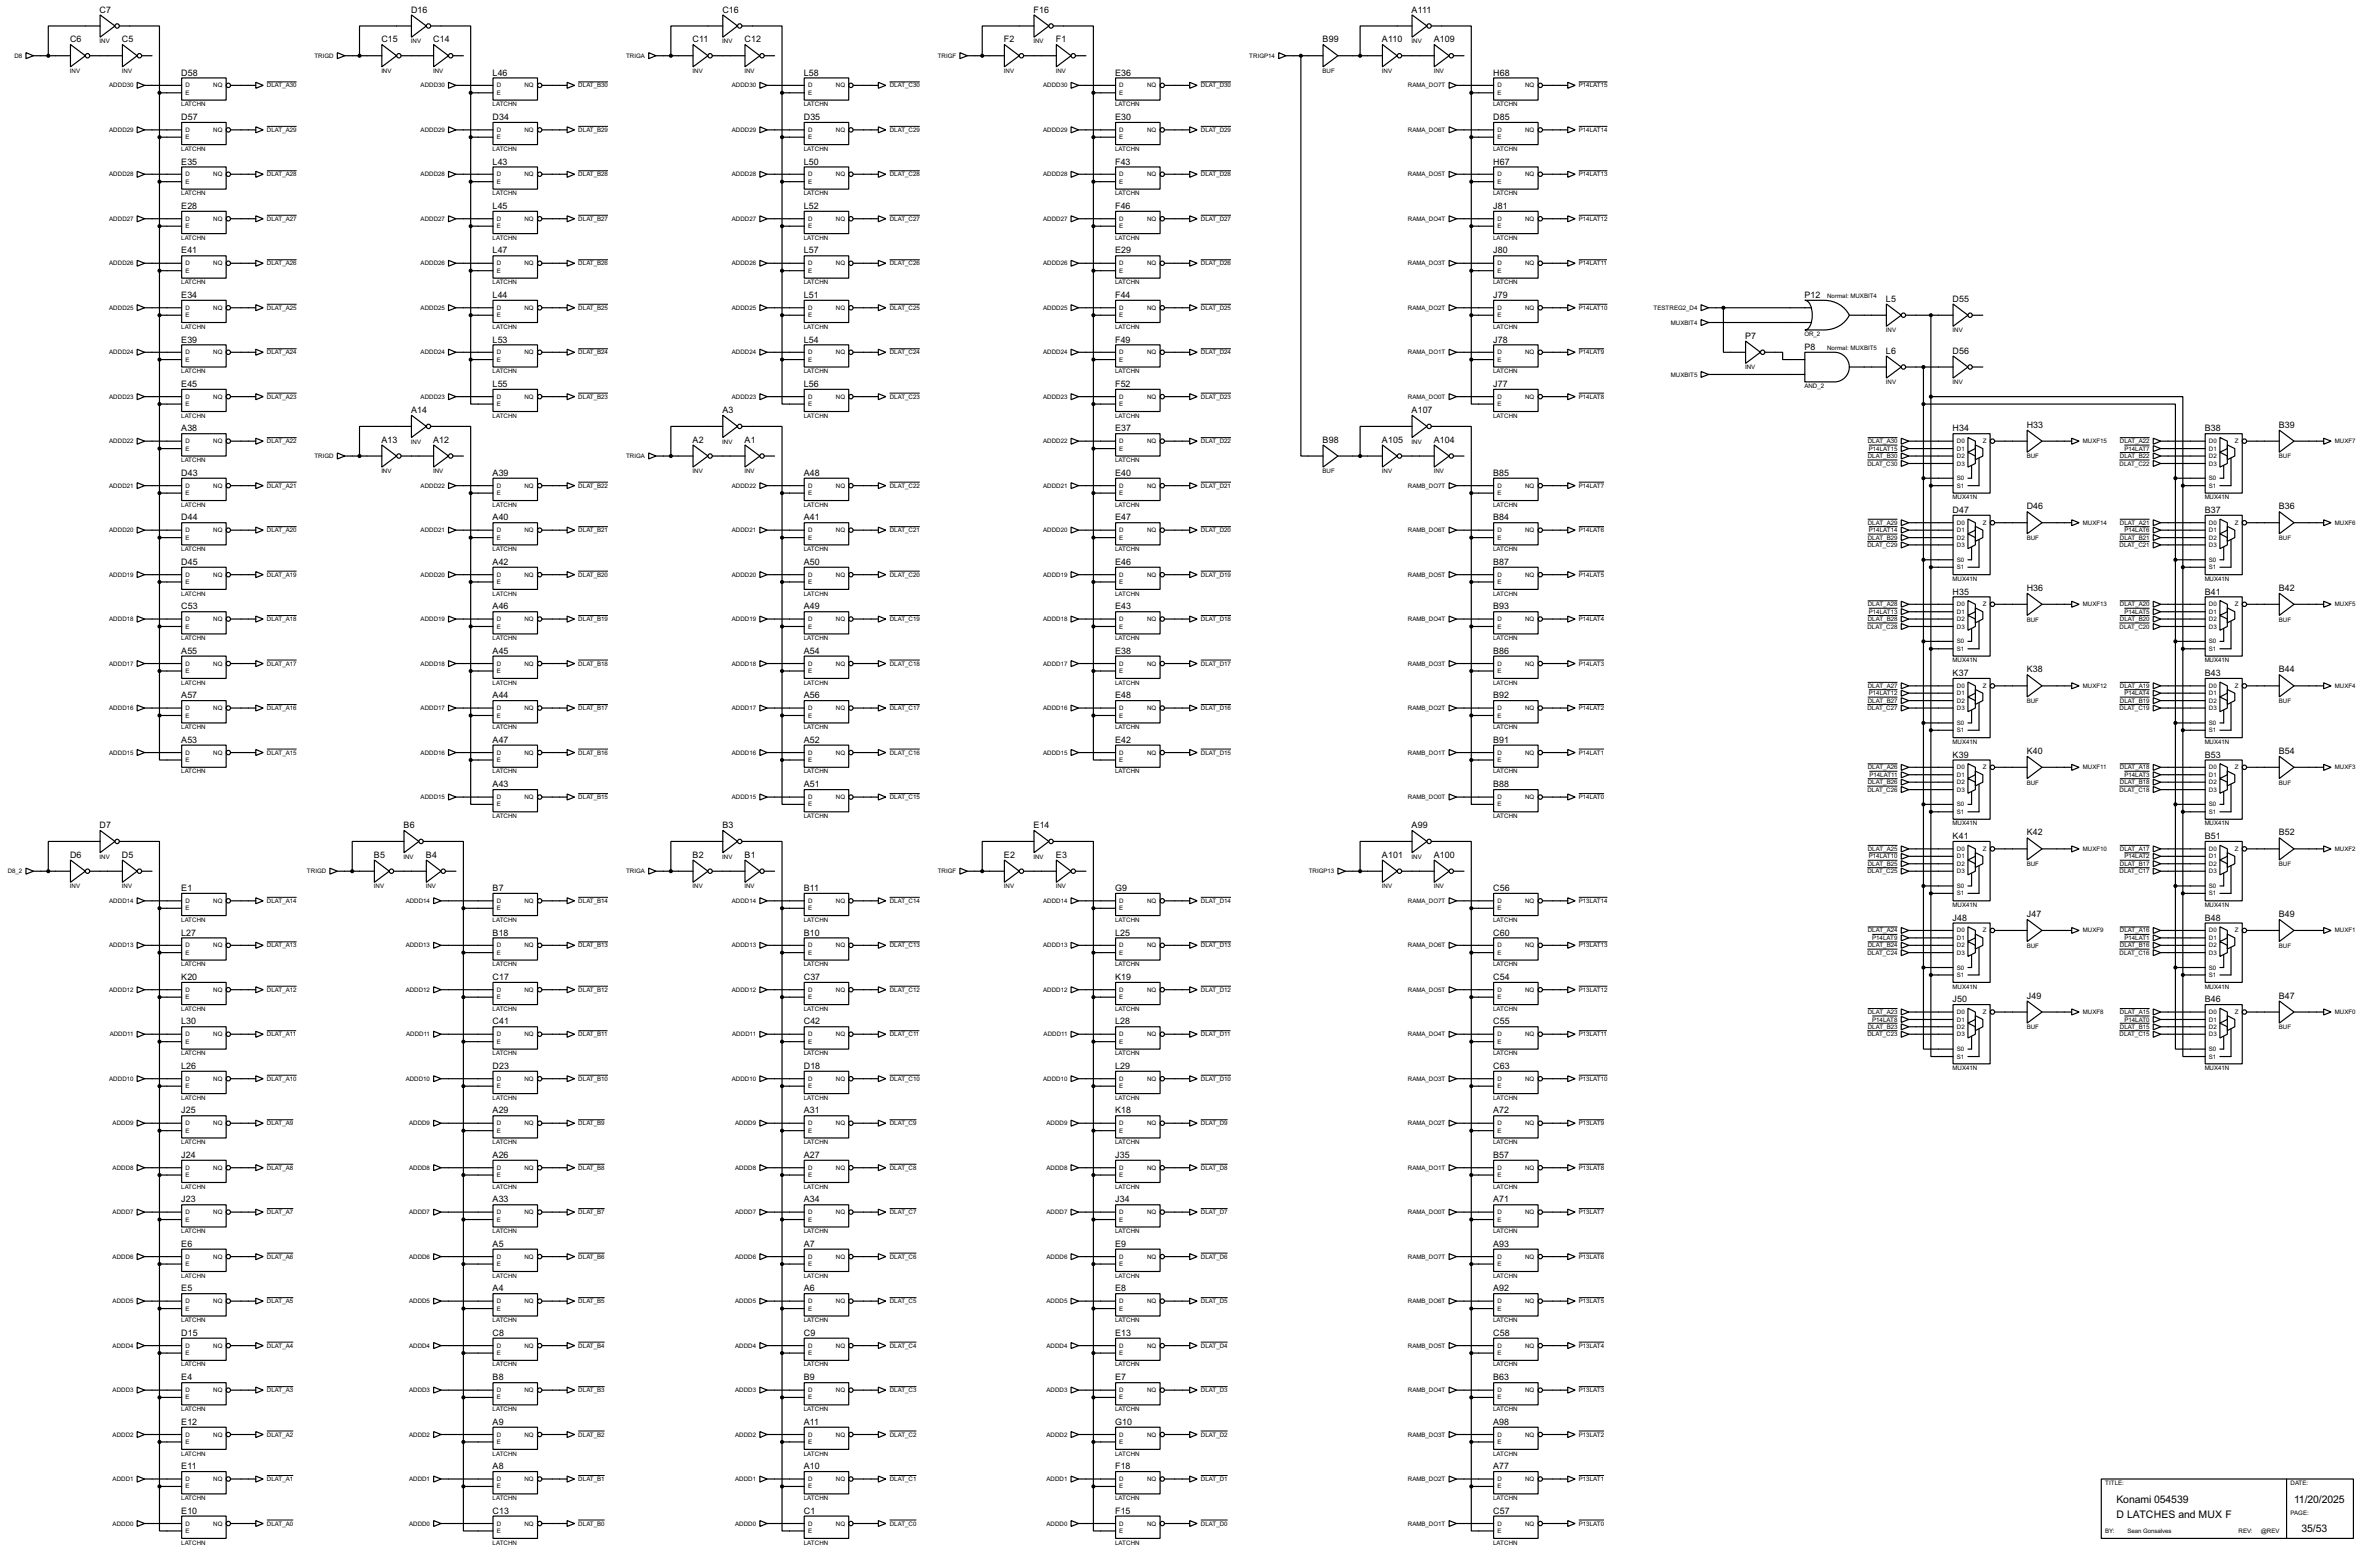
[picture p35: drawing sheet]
<svg xmlns="http://www.w3.org/2000/svg" width="815mm" height="536mm" viewBox="0 0 815 536" stroke-linecap="round" stroke-linejoin="round" font-family="sans-serif">
<defs><g id="words">
<g font-size="4">
<text x="725.3" y="514.9">Konami 054539</text>
<text x="786.2" y="514.9">11/20/2025</text>
<text x="725.3" y="520">D LATCHES and MUX F</text>
<text x="788.7" y="525.1">35/53</text>
</g>
<g font-size="3.4">
<text x="34.2" y="4.3">C7</text>
<text x="140.9" y="4.3">D16</text>
<text x="247.6" y="4.3">C16</text>
<text x="354.2" y="4.3">F16</text>
<text x="483.8" y="4.3">A111</text>
<text x="24" y="14.5">C6</text>
<text x="41.8" y="14.5">C5</text>
<text x="130.7" y="14.5">C15</text>
<text x="148.5" y="14.5">C14</text>
<text x="237.4" y="14.5">C11</text>
<text x="255.2" y="14.5">C12</text>
<text x="344.1" y="14.5">F2</text>
<text x="361.9" y="14.5">F1</text>
<text x="453.3" y="14.5">B99</text>
<text x="473.6" y="14.5">A110</text>
<text x="491.4" y="14.5">A109</text>
<text x="62.1" y="25.9">D58</text>
<text x="168.8" y="25.9">L46</text>
<text x="275.5" y="25.9">L58</text>
<text x="382.2" y="25.9">E36</text>
<text x="511.7" y="25.9">H68</text>
<text x="62.1" y="41.1">D57</text>
<text x="168.8" y="41.1">D34</text>
<text x="275.5" y="41.1">D35</text>
<text x="382.2" y="41.1">E30</text>
<text x="511.7" y="41.1">D85</text>
<text x="62.1" y="56.4">E35</text>
<text x="168.8" y="56.4">L43</text>
<text x="275.5" y="56.4">L50</text>
<text x="382.2" y="56.4">F43</text>
<text x="511.7" y="56.4">H67</text>
<text x="62.1" y="71.6">E28</text>
<text x="168.8" y="71.6">L45</text>
<text x="275.5" y="71.6">L52</text>
<text x="382.2" y="71.6">F46</text>
<text x="511.7" y="71.6">J81</text>
<text x="62.1" y="86.8">E41</text>
<text x="168.8" y="86.8">L47</text>
<text x="275.5" y="86.8">L57</text>
<text x="382.2" y="86.8">E29</text>
<text x="511.7" y="86.8">J80</text>
<text x="62.1" y="102.1">E34</text>
<text x="168.8" y="102.1">L44</text>
<text x="275.5" y="102.1">L51</text>
<text x="382.2" y="102.1">F44</text>
<text x="511.7" y="102.1">J79</text>
<text x="618.4" y="102.1">P12</text>
<text x="646.3" y="103.4">L5</text>
<text x="669.2" y="103.4">D55</text>
<text x="62.1" y="117.4">E39</text>
<text x="168.8" y="117.4">L53</text>
<text x="275.5" y="117.4">L54</text>
<text x="382.2" y="117.4">F49</text>
<text x="511.7" y="117.4">J78</text>
<text x="598.1" y="116.1">P7</text>
<text x="618.4" y="119.9">P8</text>
<text x="646.3" y="121.2">L6</text>
<text x="669.2" y="121.2">D56</text>
<text x="62.1" y="132.6">E45</text>
<text x="168.8" y="132.6">L55</text>
<text x="275.5" y="132.6">L56</text>
<text x="382.2" y="132.6">F52</text>
<text x="511.7" y="132.6">J77</text>
<text x="140.9" y="141.5">A14</text>
<text x="247.6" y="141.5">A3</text>
<text x="483.8" y="141.5">A107</text>
<text x="62.1" y="147.8">A38</text>
<text x="382.2" y="147.8">E37</text>
<text x="669.2" y="147.8">H34</text>
<text x="694.6" y="146.6">H33</text>
<text x="755.6" y="147.8">B38</text>
<text x="781" y="146.6">B39</text>
<text x="130.7" y="151.7">A13</text>
<text x="148.5" y="151.7">A12</text>
<text x="237.4" y="151.7">A2</text>
<text x="255.2" y="151.7">A1</text>
<text x="453.3" y="151.7">B98</text>
<text x="473.6" y="151.7">A105</text>
<text x="491.4" y="151.7">A104</text>
<text x="62.1" y="163">D43</text>
<text x="168.8" y="163">A39</text>
<text x="275.5" y="163">A48</text>
<text x="382.2" y="163">E40</text>
<text x="511.7" y="163">B85</text>
<text x="62.1" y="178.3">D44</text>
<text x="168.8" y="178.3">A40</text>
<text x="275.5" y="178.3">A41</text>
<text x="382.2" y="178.3">E47</text>
<text x="511.7" y="178.3">B84</text>
<text x="669.2" y="175.7">D47</text>
<text x="694.6" y="174.5">D46</text>
<text x="755.6" y="175.7">B37</text>
<text x="781" y="174.5">B36</text>
<text x="62.1" y="193.6">D45</text>
<text x="168.8" y="193.6">A42</text>
<text x="275.5" y="193.6">A50</text>
<text x="382.2" y="193.6">E46</text>
<text x="511.7" y="193.6">B87</text>
<text x="669.2" y="203.7">H35</text>
<text x="694.6" y="202.5">H36</text>
<text x="755.6" y="203.7">B41</text>
<text x="781" y="202.5">B42</text>
<text x="62.1" y="208.8">C53</text>
<text x="168.8" y="208.8">A46</text>
<text x="275.5" y="208.8">A49</text>
<text x="382.2" y="208.8">E43</text>
<text x="511.7" y="208.8">B93</text>
<text x="62.1" y="224">A55</text>
<text x="168.8" y="224">A45</text>
<text x="275.5" y="224">A54</text>
<text x="382.2" y="224">E38</text>
<text x="511.7" y="224">B86</text>
<text x="669.2" y="231.7">K37</text>
<text x="694.6" y="230.4">K38</text>
<text x="755.6" y="231.7">B43</text>
<text x="781" y="230.4">B44</text>
<text x="62.1" y="239.3">A57</text>
<text x="168.8" y="239.3">A44</text>
<text x="275.5" y="239.3">A56</text>
<text x="382.2" y="239.3">E48</text>
<text x="511.7" y="239.3">B92</text>
<text x="62.1" y="254.5">A53</text>
<text x="168.8" y="254.5">A47</text>
<text x="275.5" y="254.5">A52</text>
<text x="382.2" y="254.5">E42</text>
<text x="511.7" y="254.5">B91</text>
<text x="669.2" y="259.6">K39</text>
<text x="694.6" y="258.3">K40</text>
<text x="755.6" y="259.6">B53</text>
<text x="781" y="258.3">B54</text>
<text x="168.8" y="269.8">A43</text>
<text x="275.5" y="269.8">A51</text>
<text x="511.7" y="269.8">B88</text>
<text x="34.2" y="283.7">D7</text>
<text x="138.3" y="283.7">B6</text>
<text x="247.6" y="283.7">B3</text>
<text x="354.2" y="283.7">E14</text>
<text x="483.8" y="283.7">A99</text>
<text x="669.2" y="287.5">K41</text>
<text x="694.6" y="286.3">K42</text>
<text x="755.6" y="287.5">B51</text>
<text x="781" y="286.3">B52</text>
<text x="24" y="293.9">D6</text>
<text x="41.8" y="293.9">D5</text>
<text x="128.2" y="293.9">B5</text>
<text x="146" y="293.9">B4</text>
<text x="237.4" y="293.9">B2</text>
<text x="255.2" y="293.9">B1</text>
<text x="344.1" y="293.9">E2</text>
<text x="361.9" y="293.9">E3</text>
<text x="473.6" y="293.9">A101</text>
<text x="491.4" y="293.9">A100</text>
<text x="62.1" y="305.3">E1</text>
<text x="168.8" y="305.3">B7</text>
<text x="275.5" y="305.3">B11</text>
<text x="382.2" y="305.3">G9</text>
<text x="511.7" y="305.3">C56</text>
<text x="669.2" y="315.5">J48</text>
<text x="694.6" y="314.2">J47</text>
<text x="755.6" y="315.5">B48</text>
<text x="781" y="314.2">B49</text>
<text x="62.1" y="320.6">L27</text>
<text x="168.8" y="320.6">B18</text>
<text x="275.5" y="320.6">B10</text>
<text x="382.2" y="320.6">L25</text>
<text x="511.7" y="320.6">C60</text>
<text x="62.1" y="335.8">K20</text>
<text x="168.8" y="335.8">C17</text>
<text x="275.5" y="335.8">C37</text>
<text x="382.2" y="335.8">K19</text>
<text x="511.7" y="335.8">C54</text>
<text x="669.2" y="343.4">J50</text>
<text x="694.6" y="342.2">J49</text>
<text x="755.6" y="343.4">B46</text>
<text x="781" y="342.2">B47</text>
<text x="62.1" y="351">L30</text>
<text x="168.8" y="351">C41</text>
<text x="275.5" y="351">C42</text>
<text x="382.2" y="351">L28</text>
<text x="511.7" y="351">C55</text>
<text x="62.1" y="366.3">L26</text>
<text x="168.8" y="366.3">D23</text>
<text x="275.5" y="366.3">D18</text>
<text x="382.2" y="366.3">L29</text>
<text x="511.7" y="366.3">C63</text>
<text x="62.1" y="381.5">J25</text>
<text x="168.8" y="381.5">A29</text>
<text x="275.5" y="381.5">A31</text>
<text x="382.2" y="381.5">K18</text>
<text x="511.7" y="381.5">A72</text>
<text x="62.1" y="396.8">J24</text>
<text x="168.8" y="396.8">A26</text>
<text x="275.5" y="396.8">A27</text>
<text x="382.2" y="396.8">J35</text>
<text x="511.7" y="396.8">B57</text>
<text x="62.1" y="412">J23</text>
<text x="168.8" y="412">A33</text>
<text x="275.5" y="412">A34</text>
<text x="382.2" y="412">J34</text>
<text x="511.7" y="412">A71</text>
<text x="62.1" y="427.2">E6</text>
<text x="168.8" y="427.2">A5</text>
<text x="275.5" y="427.2">A7</text>
<text x="382.2" y="427.2">E9</text>
<text x="511.7" y="427.2">A93</text>
<text x="62.1" y="442.5">E5</text>
<text x="168.8" y="442.5">A4</text>
<text x="275.5" y="442.5">A6</text>
<text x="382.2" y="442.5">E8</text>
<text x="511.7" y="442.5">A92</text>
<text x="62.1" y="457.7">D15</text>
<text x="168.8" y="457.7">C8</text>
<text x="275.5" y="457.7">C9</text>
<text x="382.2" y="457.7">E13</text>
<text x="511.7" y="457.7">C58</text>
<text x="62.1" y="473">E4</text>
<text x="168.8" y="473">B8</text>
<text x="275.5" y="473">B9</text>
<text x="382.2" y="473">E7</text>
<text x="511.7" y="473">B63</text>
<text x="62.1" y="488.2">E12</text>
<text x="168.8" y="488.2">A9</text>
<text x="275.5" y="488.2">A11</text>
<text x="382.2" y="488.2">G10</text>
<text x="511.7" y="488.2">A98</text>
<text x="62.1" y="503.4">E11</text>
<text x="168.8" y="503.4">A8</text>
<text x="275.5" y="503.4">A10</text>
<text x="382.2" y="503.4">F18</text>
<text x="511.7" y="503.4">A77</text>
<text x="62.1" y="518.7">E10</text>
<text x="168.8" y="518.7">C13</text>
<text x="275.5" y="518.7">C1</text>
<text x="382.2" y="518.7">F15</text>
<text x="511.7" y="518.7">C57</text>
</g>
<g font-size="2.4">
<text x="34.1" y="14.8">INV</text>
<text x="140.8" y="14.8">INV</text>
<text x="247.5" y="14.8">INV</text>
<text x="354.2" y="14.8">INV</text>
<text x="483.7" y="14.8">INV</text>
<text x="5" y="19.8">D8</text>
<text x="107.7" y="19.8">TRIGD</text>
<text x="214.5" y="19.8">TRIGA</text>
<text x="321.3" y="19.8">TRIGF</text>
<text x="428.1" y="19.8">TRIGP14</text>
<text x="24" y="25">INV</text>
<text x="37.4" y="30">ADDD30</text>
<text x="41.8" y="25">INV</text>
<text x="63.6" y="30">D</text>
<text x="73.1" y="30">NQ</text>
<text x="91.5" y="30">DLAT_A30</text>
<text x="130.7" y="25">INV</text>
<text x="144.1" y="30">ADDD30</text>
<text x="148.4" y="25">INV</text>
<text x="170.2" y="30">D</text>
<text x="179.7" y="30">NQ</text>
<text x="198.2" y="30">DLAT_B30</text>
<text x="237.3" y="25">INV</text>
<text x="250.8" y="30">ADDD30</text>
<text x="255.1" y="25">INV</text>
<text x="276.9" y="30">D</text>
<text x="286.4" y="30">NQ</text>
<text x="304.9" y="30">DLAT_C30</text>
<text x="344" y="25">INV</text>
<text x="357.5" y="30">ADDD30</text>
<text x="361.8" y="25">INV</text>
<text x="383.6" y="30">D</text>
<text x="393.1" y="30">NQ</text>
<text x="411.5" y="30">DLAT_D30</text>
<text x="453.2" y="25">BUF</text>
<text x="473.6" y="25">INV</text>
<text x="482.5" y="30">RAMA_DO7T</text>
<text x="491.3" y="25">INV</text>
<text x="513.1" y="30">D</text>
<text x="522.6" y="30">NQ</text>
<text x="541.1" y="30">P14LAT15</text>
<text x="63.6" y="32.5">E</text>
<text x="170.2" y="32.5">E</text>
<text x="276.9" y="32.5">E</text>
<text x="383.6" y="32.5">E</text>
<text x="513.1" y="32.5">E</text>
<text x="62.1" y="36.4">LATCHN</text>
<text x="168.8" y="36.4">LATCHN</text>
<text x="275.4" y="36.4">LATCHN</text>
<text x="382.1" y="36.4">LATCHN</text>
<text x="511.7" y="36.4">LATCHN</text>
<text x="37.4" y="45.2">ADDD29</text>
<text x="63.6" y="45.2">D</text>
<text x="63.6" y="47.7">E</text>
<text x="73.1" y="45.2">NQ</text>
<text x="91.5" y="45.2">DLAT_A29</text>
<text x="144.1" y="45.2">ADDD29</text>
<text x="170.2" y="45.2">D</text>
<text x="170.2" y="47.7">E</text>
<text x="179.7" y="45.2">NQ</text>
<text x="198.2" y="45.2">DLAT_B29</text>
<text x="250.8" y="45.2">ADDD29</text>
<text x="276.9" y="45.2">D</text>
<text x="276.9" y="47.7">E</text>
<text x="286.4" y="45.2">NQ</text>
<text x="304.9" y="45.2">DLAT_C29</text>
<text x="357.5" y="45.2">ADDD29</text>
<text x="383.6" y="45.2">D</text>
<text x="383.6" y="47.7">E</text>
<text x="393.1" y="45.2">NQ</text>
<text x="411.5" y="45.2">DLAT_D29</text>
<text x="482.5" y="45.2">RAMA_DO6T</text>
<text x="513.1" y="45.2">D</text>
<text x="513.1" y="47.7">E</text>
<text x="522.6" y="45.2">NQ</text>
<text x="541.1" y="45.2">P14LAT14</text>
<text x="62.1" y="51.6">LATCHN</text>
<text x="168.8" y="51.6">LATCHN</text>
<text x="275.4" y="51.6">LATCHN</text>
<text x="382.1" y="51.6">LATCHN</text>
<text x="511.7" y="51.6">LATCHN</text>
<text x="37.4" y="60.4">ADDD28</text>
<text x="63.6" y="60.4">D</text>
<text x="63.6" y="62.9">E</text>
<text x="73.1" y="60.4">NQ</text>
<text x="91.5" y="60.4">DLAT_A28</text>
<text x="144.1" y="60.4">ADDD28</text>
<text x="170.2" y="60.4">D</text>
<text x="170.2" y="62.9">E</text>
<text x="179.7" y="60.4">NQ</text>
<text x="198.2" y="60.4">DLAT_B28</text>
<text x="250.8" y="60.4">ADDD28</text>
<text x="276.9" y="60.4">D</text>
<text x="276.9" y="62.9">E</text>
<text x="286.4" y="60.4">NQ</text>
<text x="304.9" y="60.4">DLAT_C28</text>
<text x="357.5" y="60.4">ADDD28</text>
<text x="383.6" y="60.4">D</text>
<text x="383.6" y="62.9">E</text>
<text x="393.1" y="60.4">NQ</text>
<text x="411.5" y="60.4">DLAT_D28</text>
<text x="482.5" y="60.4">RAMA_DO5T</text>
<text x="513.1" y="60.4">D</text>
<text x="513.1" y="62.9">E</text>
<text x="522.6" y="60.4">NQ</text>
<text x="541.1" y="60.4">P14LAT13</text>
<text x="62.1" y="66.9">LATCHN</text>
<text x="168.8" y="66.9">LATCHN</text>
<text x="275.4" y="66.9">LATCHN</text>
<text x="382.1" y="66.9">LATCHN</text>
<text x="511.7" y="66.9">LATCHN</text>
<text x="37.4" y="75.6">ADDD27</text>
<text x="63.6" y="75.6">D</text>
<text x="73.1" y="75.6">NQ</text>
<text x="91.5" y="75.6">DLAT_A27</text>
<text x="144.1" y="75.6">ADDD27</text>
<text x="170.2" y="75.6">D</text>
<text x="179.7" y="75.6">NQ</text>
<text x="198.2" y="75.6">DLAT_B27</text>
<text x="250.8" y="75.6">ADDD27</text>
<text x="276.9" y="75.6">D</text>
<text x="286.4" y="75.6">NQ</text>
<text x="304.9" y="75.6">DLAT_C27</text>
<text x="357.5" y="75.6">ADDD27</text>
<text x="383.6" y="75.6">D</text>
<text x="393.1" y="75.6">NQ</text>
<text x="411.5" y="75.6">DLAT_D27</text>
<text x="482.5" y="75.6">RAMA_DO4T</text>
<text x="513.1" y="75.6">D</text>
<text x="522.6" y="75.6">NQ</text>
<text x="541.1" y="75.6">P14LAT12</text>
<text x="62.1" y="82.2">LATCHN</text>
<text x="63.6" y="78.2">E</text>
<text x="168.8" y="82.2">LATCHN</text>
<text x="170.2" y="78.2">E</text>
<text x="275.4" y="82.2">LATCHN</text>
<text x="276.9" y="78.2">E</text>
<text x="382.1" y="82.2">LATCHN</text>
<text x="383.6" y="78.2">E</text>
<text x="511.7" y="82.2">LATCHN</text>
<text x="513.1" y="78.2">E</text>
<text x="37.4" y="90.9">ADDD26</text>
<text x="63.6" y="90.9">D</text>
<text x="63.6" y="93.5">E</text>
<text x="73.1" y="90.9">NQ</text>
<text x="91.5" y="90.9">DLAT_A26</text>
<text x="144.1" y="90.9">ADDD26</text>
<text x="170.2" y="90.9">D</text>
<text x="170.2" y="93.5">E</text>
<text x="179.7" y="90.9">NQ</text>
<text x="198.2" y="90.9">DLAT_B26</text>
<text x="250.8" y="90.9">ADDD26</text>
<text x="276.9" y="90.9">D</text>
<text x="276.9" y="93.5">E</text>
<text x="286.4" y="90.9">NQ</text>
<text x="304.9" y="90.9">DLAT_C26</text>
<text x="357.5" y="90.9">ADDD26</text>
<text x="383.6" y="90.9">D</text>
<text x="383.6" y="93.5">E</text>
<text x="393.1" y="90.9">NQ</text>
<text x="411.5" y="90.9">DLAT_D26</text>
<text x="482.5" y="90.9">RAMA_DO3T</text>
<text x="513.1" y="90.9">D</text>
<text x="513.1" y="93.5">E</text>
<text x="522.6" y="90.9">NQ</text>
<text x="541.1" y="90.9">P14LAT11</text>
<text x="62.1" y="97.4">LATCHN</text>
<text x="168.8" y="97.4">LATCHN</text>
<text x="275.4" y="97.4">LATCHN</text>
<text x="382.1" y="97.4">LATCHN</text>
<text x="511.7" y="97.4">LATCHN</text>
<text x="37.4" y="106.2">ADDD25</text>
<text x="63.6" y="106.2">D</text>
<text x="73.1" y="106.2">NQ</text>
<text x="91.5" y="106.2">DLAT_A25</text>
<text x="144.1" y="106.2">ADDD25</text>
<text x="170.2" y="106.2">D</text>
<text x="179.7" y="106.2">NQ</text>
<text x="198.2" y="106.2">DLAT_B25</text>
<text x="250.8" y="106.2">ADDD25</text>
<text x="276.9" y="106.2">D</text>
<text x="286.4" y="106.2">NQ</text>
<text x="304.9" y="106.2">DLAT_C25</text>
<text x="357.5" y="106.2">ADDD25</text>
<text x="383.6" y="106.2">D</text>
<text x="393.1" y="106.2">NQ</text>
<text x="411.5" y="106.2">DLAT_D25</text>
<text x="482.5" y="106.2">RAMA_DO2T</text>
<text x="513.1" y="106.2">D</text>
<text x="522.6" y="106.2">NQ</text>
<text x="541.1" y="106.2">P14LAT10</text>
<text x="566.6" y="106.2">TESTREG2_D4</text>
<text x="626.2" y="102.3">Normal: MUXBIT4</text>
<text x="62.1" y="112.6">LATCHN</text>
<text x="63.6" y="108.7">E</text>
<text x="168.8" y="112.6">LATCHN</text>
<text x="170.2" y="108.7">E</text>
<text x="275.4" y="112.6">LATCHN</text>
<text x="276.9" y="108.7">E</text>
<text x="382.1" y="112.6">LATCHN</text>
<text x="383.6" y="108.7">E</text>
<text x="511.7" y="112.6">LATCHN</text>
<text x="513.1" y="108.7">E</text>
<text x="572.6" y="111.2">MUXBIT4</text>
<text x="646.3" y="113.9">INV</text>
<text x="669.1" y="113.9">INV</text>
<text x="618.3" y="115.1">OR_2</text>
<text x="37.4" y="121.4">ADDD24</text>
<text x="63.6" y="121.4">D</text>
<text x="63.6" y="123.9">E</text>
<text x="73.1" y="121.4">NQ</text>
<text x="91.5" y="121.4">DLAT_A24</text>
<text x="144.1" y="121.4">ADDD24</text>
<text x="170.2" y="121.4">D</text>
<text x="170.2" y="123.9">E</text>
<text x="179.7" y="121.4">NQ</text>
<text x="198.2" y="121.4">DLAT_B24</text>
<text x="250.8" y="121.4">ADDD24</text>
<text x="276.9" y="121.4">D</text>
<text x="276.9" y="123.9">E</text>
<text x="286.4" y="121.4">NQ</text>
<text x="304.9" y="121.4">DLAT_C24</text>
<text x="357.5" y="121.4">ADDD24</text>
<text x="383.6" y="121.4">D</text>
<text x="383.6" y="123.9">E</text>
<text x="393.1" y="121.4">NQ</text>
<text x="411.5" y="121.4">DLAT_D24</text>
<text x="482.5" y="121.4">RAMA_DO1T</text>
<text x="513.1" y="121.4">D</text>
<text x="513.1" y="123.9">E</text>
<text x="522.6" y="121.4">NQ</text>
<text x="541.1" y="121.4">P14LAT9</text>
<text x="626.2" y="120">Normal: MUXBIT5</text>
<text x="62.1" y="127.8">LATCHN</text>
<text x="168.8" y="127.8">LATCHN</text>
<text x="275.4" y="127.8">LATCHN</text>
<text x="382.1" y="127.8">LATCHN</text>
<text x="511.7" y="127.8">LATCHN</text>
<text x="572.6" y="129">MUXBIT5</text>
<text x="598" y="126.6">INV</text>
<text x="646.3" y="131.7">INV</text>
<text x="669.1" y="131.7">INV</text>
<text x="37.4" y="136.6">ADDD23</text>
<text x="63.6" y="136.6">D</text>
<text x="73.1" y="136.6">NQ</text>
<text x="91.5" y="136.6">DLAT_A23</text>
<text x="144.1" y="136.6">ADDD23</text>
<text x="170.2" y="136.6">D</text>
<text x="179.7" y="136.6">NQ</text>
<text x="198.2" y="136.6">DLAT_B23</text>
<text x="250.8" y="136.6">ADDD23</text>
<text x="276.9" y="136.6">D</text>
<text x="286.4" y="136.6">NQ</text>
<text x="304.9" y="136.6">DLAT_C23</text>
<text x="357.5" y="136.6">ADDD23</text>
<text x="383.6" y="136.6">D</text>
<text x="393.1" y="136.6">NQ</text>
<text x="411.5" y="136.6">DLAT_D23</text>
<text x="482.5" y="136.6">RAMA_DO0T</text>
<text x="513.1" y="136.6">D</text>
<text x="522.6" y="136.6">NQ</text>
<text x="541.1" y="136.6">P14LAT8</text>
<text x="618.3" y="133">AND_2</text>
<text x="62.1" y="143.1">LATCHN</text>
<text x="63.6" y="139.1">E</text>
<text x="168.8" y="143.1">LATCHN</text>
<text x="170.2" y="139.1">E</text>
<text x="275.4" y="143.1">LATCHN</text>
<text x="276.9" y="139.1">E</text>
<text x="382.1" y="143.1">LATCHN</text>
<text x="383.6" y="139.1">E</text>
<text x="511.7" y="143.1">LATCHN</text>
<text x="513.1" y="139.1">E</text>
<text x="37.4" y="151.8">ADDD22</text>
<text x="63.6" y="151.8">D</text>
<text x="63.6" y="154.4">E</text>
<text x="73.1" y="151.8">NQ</text>
<text x="91.5" y="151.8">DLAT_A22</text>
<text x="140.8" y="152">INV</text>
<text x="247.5" y="152">INV</text>
<text x="357.5" y="151.8">ADDD22</text>
<text x="383.6" y="151.8">D</text>
<text x="383.6" y="154.4">E</text>
<text x="393.1" y="151.8">NQ</text>
<text x="411.5" y="151.8">DLAT_D22</text>
<text x="483.7" y="152">INV</text>
<text x="640.1" y="151.8">DLAT_A30</text>
<text x="640.5" y="154.4">P14LAT15</text>
<text x="670.6" y="151.8">D0</text>
<text x="670.6" y="154.4">D1</text>
<text x="679.5" y="151.8">Z</text>
<text x="713.8" y="151.8">MUXF15</text>
<text x="726.5" y="151.8">DLAT_A22</text>
<text x="728" y="154.4">P14LAT7</text>
<text x="757" y="151.8">D0</text>
<text x="757" y="154.4">D1</text>
<text x="765.8" y="151.8">Z</text>
<text x="800.2" y="151.8">MUXF7</text>
<text x="62.1" y="158.4">LATCHN</text>
<text x="107.7" y="157">TRIGD</text>
<text x="214.5" y="157">TRIGA</text>
<text x="382.1" y="158.4">LATCHN</text>
<text x="639.9" y="159.5">DLAT_C30</text>
<text x="640.1" y="157">DLAT_B30</text>
<text x="670.6" y="157">D2</text>
<text x="670.6" y="159.5">D3</text>
<text x="694.5" y="157.1">BUF</text>
<text x="726.3" y="159.5">DLAT_C22</text>
<text x="726.5" y="157">DLAT_B22</text>
<text x="757" y="157">D2</text>
<text x="757" y="159.5">D3</text>
<text x="780.9" y="157.1">BUF</text>
<text x="37.4" y="167.1">ADDD21</text>
<text x="63.6" y="167.1">D</text>
<text x="73.1" y="167.1">NQ</text>
<text x="91.5" y="167.1">DLAT_A21</text>
<text x="130.7" y="162.2">INV</text>
<text x="144.1" y="167.1">ADDD22</text>
<text x="148.4" y="162.2">INV</text>
<text x="170.2" y="167.1">D</text>
<text x="179.7" y="167.1">NQ</text>
<text x="198.2" y="167.1">DLAT_B22</text>
<text x="237.3" y="162.2">INV</text>
<text x="250.8" y="167.1">ADDD22</text>
<text x="255.1" y="162.2">INV</text>
<text x="276.9" y="167.1">D</text>
<text x="286.4" y="167.1">NQ</text>
<text x="304.9" y="167.1">DLAT_C22</text>
<text x="357.5" y="167.1">ADDD21</text>
<text x="383.6" y="167.1">D</text>
<text x="393.1" y="167.1">NQ</text>
<text x="411.5" y="167.1">DLAT_D21</text>
<text x="453.2" y="162.2">BUF</text>
<text x="473.6" y="162.2">INV</text>
<text x="482.5" y="167.1">RAMB_DO7T</text>
<text x="491.3" y="162.2">INV</text>
<text x="513.1" y="167.1">D</text>
<text x="522.6" y="167.1">NQ</text>
<text x="541.1" y="167.1">P14LAT7</text>
<text x="670.6" y="164.5">S0</text>
<text x="670.6" y="167.1">S1</text>
<text x="757" y="164.5">S0</text>
<text x="757" y="167.1">S1</text>
<text x="62.1" y="173.6">LATCHN</text>
<text x="63.6" y="169.7">E</text>
<text x="168.8" y="173.6">LATCHN</text>
<text x="170.2" y="169.7">E</text>
<text x="275.4" y="173.6">LATCHN</text>
<text x="276.9" y="169.7">E</text>
<text x="382.1" y="173.6">LATCHN</text>
<text x="383.6" y="169.7">E</text>
<text x="511.7" y="173.6">LATCHN</text>
<text x="513.1" y="169.7">E</text>
<text x="669.1" y="171.1">MUX41N</text>
<text x="755.5" y="171.1">MUX41N</text>
<text x="640.1" y="179.8">DLAT_A29</text>
<text x="670.6" y="179.8">D0</text>
<text x="679.5" y="179.8">Z</text>
<text x="713.8" y="179.8">MUXF14</text>
<text x="726.5" y="179.8">DLAT_A21</text>
<text x="757" y="179.8">D0</text>
<text x="765.8" y="179.8">Z</text>
<text x="800.2" y="179.8">MUXF6</text>
<text x="37.4" y="182.4">ADDD20</text>
<text x="63.6" y="182.4">D</text>
<text x="63.6" y="184.9">E</text>
<text x="73.1" y="182.4">NQ</text>
<text x="91.5" y="182.4">DLAT_A20</text>
<text x="144.1" y="182.4">ADDD21</text>
<text x="170.2" y="182.4">D</text>
<text x="170.2" y="184.9">E</text>
<text x="179.7" y="182.4">NQ</text>
<text x="198.2" y="182.4">DLAT_B21</text>
<text x="250.8" y="182.4">ADDD21</text>
<text x="276.9" y="182.4">D</text>
<text x="276.9" y="184.9">E</text>
<text x="286.4" y="182.4">NQ</text>
<text x="304.9" y="182.4">DLAT_C21</text>
<text x="357.5" y="182.4">ADDD20</text>
<text x="383.6" y="182.4">D</text>
<text x="383.6" y="184.9">E</text>
<text x="393.1" y="182.4">NQ</text>
<text x="411.5" y="182.4">DLAT_D20</text>
<text x="482.5" y="182.4">RAMB_DO6T</text>
<text x="513.1" y="182.4">D</text>
<text x="513.1" y="184.9">E</text>
<text x="522.6" y="182.4">NQ</text>
<text x="541.1" y="182.4">P14LAT6</text>
<text x="640.1" y="184.9">DLAT_B29</text>
<text x="640.5" y="182.4">P14LAT14</text>
<text x="670.6" y="182.4">D1</text>
<text x="670.6" y="184.9">D2</text>
<text x="694.5" y="185">BUF</text>
<text x="726.5" y="184.9">DLAT_B21</text>
<text x="728" y="182.4">P14LAT6</text>
<text x="757" y="182.4">D1</text>
<text x="757" y="184.9">D2</text>
<text x="780.9" y="185">BUF</text>
<text x="62.1" y="188.8">LATCHN</text>
<text x="168.8" y="188.8">LATCHN</text>
<text x="275.4" y="188.8">LATCHN</text>
<text x="382.1" y="188.8">LATCHN</text>
<text x="511.7" y="188.8">LATCHN</text>
<text x="639.9" y="187.4">DLAT_C29</text>
<text x="670.6" y="187.4">D3</text>
<text x="726.3" y="187.4">DLAT_C21</text>
<text x="757" y="187.4">D3</text>
<text x="37.4" y="197.6">ADDD19</text>
<text x="63.6" y="197.6">D</text>
<text x="73.1" y="197.6">NQ</text>
<text x="91.5" y="197.6">DLAT_A19</text>
<text x="144.1" y="197.6">ADDD20</text>
<text x="170.2" y="197.6">D</text>
<text x="179.7" y="197.6">NQ</text>
<text x="198.2" y="197.6">DLAT_B20</text>
<text x="250.8" y="197.6">ADDD20</text>
<text x="276.9" y="197.6">D</text>
<text x="286.4" y="197.6">NQ</text>
<text x="304.9" y="197.6">DLAT_C20</text>
<text x="357.5" y="197.6">ADDD19</text>
<text x="383.6" y="197.6">D</text>
<text x="393.1" y="197.6">NQ</text>
<text x="411.5" y="197.6">DLAT_D19</text>
<text x="482.5" y="197.6">RAMB_DO5T</text>
<text x="513.1" y="197.6">D</text>
<text x="522.6" y="197.6">NQ</text>
<text x="541.1" y="197.6">P14LAT5</text>
<text x="670.6" y="192.5">S0</text>
<text x="670.6" y="195.1">S1</text>
<text x="757" y="192.5">S0</text>
<text x="757" y="195.1">S1</text>
<text x="63.6" y="200.1">E</text>
<text x="170.2" y="200.1">E</text>
<text x="276.9" y="200.1">E</text>
<text x="383.6" y="200.1">E</text>
<text x="513.1" y="200.1">E</text>
<text x="669.1" y="199">MUX41N</text>
<text x="755.5" y="199">MUX41N</text>
<text x="62.1" y="204.1">LATCHN</text>
<text x="168.8" y="204.1">LATCHN</text>
<text x="275.4" y="204.1">LATCHN</text>
<text x="382.1" y="204.1">LATCHN</text>
<text x="511.7" y="204.1">LATCHN</text>
<text x="640.1" y="207.8">DLAT_A28</text>
<text x="670.6" y="207.8">D0</text>
<text x="679.5" y="207.8">Z</text>
<text x="713.8" y="207.8">MUXF13</text>
<text x="726.5" y="207.8">DLAT_A20</text>
<text x="757" y="207.8">D0</text>
<text x="765.8" y="207.8">Z</text>
<text x="800.2" y="207.8">MUXF5</text>
<text x="37.4" y="212.8">ADDD18</text>
<text x="63.6" y="212.8">D</text>
<text x="63.6" y="215.4">E</text>
<text x="73.1" y="212.8">NQ</text>
<text x="91.5" y="212.8">DLAT_A18</text>
<text x="144.1" y="212.8">ADDD19</text>
<text x="170.2" y="212.8">D</text>
<text x="170.2" y="215.4">E</text>
<text x="179.7" y="212.8">NQ</text>
<text x="198.2" y="212.8">DLAT_B19</text>
<text x="250.8" y="212.8">ADDD19</text>
<text x="276.9" y="212.8">D</text>
<text x="276.9" y="215.4">E</text>
<text x="286.4" y="212.8">NQ</text>
<text x="304.9" y="212.8">DLAT_C19</text>
<text x="357.5" y="212.8">ADDD18</text>
<text x="383.6" y="212.8">D</text>
<text x="383.6" y="215.4">E</text>
<text x="393.1" y="212.8">NQ</text>
<text x="411.5" y="212.8">DLAT_D18</text>
<text x="482.5" y="212.8">RAMB_DO4T</text>
<text x="513.1" y="212.8">D</text>
<text x="513.1" y="215.4">E</text>
<text x="522.6" y="212.8">NQ</text>
<text x="541.1" y="212.8">P14LAT4</text>
<text x="639.9" y="215.4">DLAT_C28</text>
<text x="640.1" y="212.8">DLAT_B28</text>
<text x="640.5" y="210.3">P14LAT13</text>
<text x="670.6" y="210.3">D1</text>
<text x="670.6" y="212.8">D2</text>
<text x="670.6" y="215.4">D3</text>
<text x="694.5" y="213">BUF</text>
<text x="726.3" y="215.4">DLAT_C20</text>
<text x="726.5" y="212.8">DLAT_B20</text>
<text x="728" y="210.3">P14LAT5</text>
<text x="757" y="210.3">D1</text>
<text x="757" y="212.8">D2</text>
<text x="757" y="215.4">D3</text>
<text x="780.9" y="213">BUF</text>
<text x="62.1" y="219.3">LATCHN</text>
<text x="168.8" y="219.3">LATCHN</text>
<text x="275.4" y="219.3">LATCHN</text>
<text x="382.1" y="219.3">LATCHN</text>
<text x="511.7" y="219.3">LATCHN</text>
<text x="670.6" y="220.5">S0</text>
<text x="757" y="220.5">S0</text>
<text x="669.1" y="226.9">MUX41N</text>
<text x="670.6" y="223">S1</text>
<text x="755.5" y="226.9">MUX41N</text>
<text x="757" y="223">S1</text>
<text x="37.4" y="228.1">ADDD17</text>
<text x="63.6" y="228.1">D</text>
<text x="63.6" y="230.6">E</text>
<text x="73.1" y="228.1">NQ</text>
<text x="91.5" y="228.1">DLAT_A17</text>
<text x="144.1" y="228.1">ADDD18</text>
<text x="170.2" y="228.1">D</text>
<text x="170.2" y="230.6">E</text>
<text x="179.7" y="228.1">NQ</text>
<text x="198.2" y="228.1">DLAT_B18</text>
<text x="250.8" y="228.1">ADDD18</text>
<text x="276.9" y="228.1">D</text>
<text x="276.9" y="230.6">E</text>
<text x="286.4" y="228.1">NQ</text>
<text x="304.9" y="228.1">DLAT_C18</text>
<text x="357.5" y="228.1">ADDD17</text>
<text x="383.6" y="228.1">D</text>
<text x="383.6" y="230.6">E</text>
<text x="393.1" y="228.1">NQ</text>
<text x="411.5" y="228.1">DLAT_D17</text>
<text x="482.5" y="228.1">RAMB_DO3T</text>
<text x="513.1" y="228.1">D</text>
<text x="513.1" y="230.6">E</text>
<text x="522.6" y="228.1">NQ</text>
<text x="541.1" y="228.1">P14LAT3</text>
<text x="62.1" y="234.6">LATCHN</text>
<text x="168.8" y="234.6">LATCHN</text>
<text x="275.4" y="234.6">LATCHN</text>
<text x="382.1" y="234.6">LATCHN</text>
<text x="511.7" y="234.6">LATCHN</text>
<text x="640.1" y="235.7">DLAT_A27</text>
<text x="640.5" y="238.2">P14LAT12</text>
<text x="670.6" y="235.7">D0</text>
<text x="670.6" y="238.2">D1</text>
<text x="679.5" y="235.7">Z</text>
<text x="713.8" y="235.7">MUXF12</text>
<text x="726.5" y="235.7">DLAT_A19</text>
<text x="728" y="238.2">P14LAT4</text>
<text x="757" y="235.7">D0</text>
<text x="757" y="238.2">D1</text>
<text x="765.8" y="235.7">Z</text>
<text x="800.2" y="235.7">MUXF4</text>
<text x="37.4" y="243.3">ADDD16</text>
<text x="63.6" y="243.3">D</text>
<text x="63.6" y="245.9">E</text>
<text x="73.1" y="243.3">NQ</text>
<text x="91.5" y="243.3">DLAT_A16</text>
<text x="144.1" y="243.3">ADDD17</text>
<text x="170.2" y="243.3">D</text>
<text x="170.2" y="245.9">E</text>
<text x="179.7" y="243.3">NQ</text>
<text x="198.2" y="243.3">DLAT_B17</text>
<text x="250.8" y="243.3">ADDD17</text>
<text x="276.9" y="243.3">D</text>
<text x="276.9" y="245.9">E</text>
<text x="286.4" y="243.3">NQ</text>
<text x="304.9" y="243.3">DLAT_C17</text>
<text x="357.5" y="243.3">ADDD16</text>
<text x="383.6" y="243.3">D</text>
<text x="383.6" y="245.9">E</text>
<text x="393.1" y="243.3">NQ</text>
<text x="411.5" y="243.3">DLAT_D16</text>
<text x="482.5" y="243.3">RAMB_DO2T</text>
<text x="513.1" y="243.3">D</text>
<text x="513.1" y="245.9">E</text>
<text x="522.6" y="243.3">NQ</text>
<text x="541.1" y="243.3">P14LAT2</text>
<text x="639.9" y="243.3">DLAT_C27</text>
<text x="640.1" y="240.8">DLAT_B27</text>
<text x="670.6" y="240.8">D2</text>
<text x="670.6" y="243.3">D3</text>
<text x="694.5" y="240.9">BUF</text>
<text x="726.3" y="243.3">DLAT_C19</text>
<text x="726.5" y="240.8">DLAT_B19</text>
<text x="757" y="240.8">D2</text>
<text x="757" y="243.3">D3</text>
<text x="780.9" y="240.9">BUF</text>
<text x="62.1" y="249.8">LATCHN</text>
<text x="168.8" y="249.8">LATCHN</text>
<text x="275.4" y="249.8">LATCHN</text>
<text x="382.1" y="249.8">LATCHN</text>
<text x="511.7" y="249.8">LATCHN</text>
<text x="670.6" y="248.4">S0</text>
<text x="670.6" y="250.9">S1</text>
<text x="757" y="248.4">S0</text>
<text x="757" y="250.9">S1</text>
<text x="669.1" y="254.9">MUX41N</text>
<text x="755.5" y="254.9">MUX41N</text>
<text x="37.4" y="258.6">ADDD15</text>
<text x="63.6" y="258.6">D</text>
<text x="63.6" y="261.1">E</text>
<text x="73.1" y="258.6">NQ</text>
<text x="91.5" y="258.6">DLAT_A15</text>
<text x="144.1" y="258.6">ADDD16</text>
<text x="170.2" y="258.6">D</text>
<text x="170.2" y="261.1">E</text>
<text x="179.7" y="258.6">NQ</text>
<text x="198.2" y="258.6">DLAT_B16</text>
<text x="250.8" y="258.6">ADDD16</text>
<text x="276.9" y="258.6">D</text>
<text x="276.9" y="261.1">E</text>
<text x="286.4" y="258.6">NQ</text>
<text x="304.9" y="258.6">DLAT_C16</text>
<text x="357.5" y="258.6">ADDD15</text>
<text x="383.6" y="258.6">D</text>
<text x="383.6" y="261.1">E</text>
<text x="393.1" y="258.6">NQ</text>
<text x="411.5" y="258.6">DLAT_D15</text>
<text x="482.5" y="258.6">RAMB_DO1T</text>
<text x="513.1" y="258.6">D</text>
<text x="513.1" y="261.1">E</text>
<text x="522.6" y="258.6">NQ</text>
<text x="541.1" y="258.6">P14LAT1</text>
<text x="640.1" y="263.6">DLAT_A26</text>
<text x="670.6" y="263.6">D0</text>
<text x="679.5" y="263.6">Z</text>
<text x="713.8" y="263.6">MUXF11</text>
<text x="726.5" y="263.6">DLAT_A18</text>
<text x="757" y="263.6">D0</text>
<text x="765.8" y="263.6">Z</text>
<text x="800.2" y="263.6">MUXF3</text>
<text x="62.1" y="265">LATCHN</text>
<text x="168.8" y="265">LATCHN</text>
<text x="275.4" y="265">LATCHN</text>
<text x="382.1" y="265">LATCHN</text>
<text x="511.7" y="265">LATCHN</text>
<text x="640.1" y="268.7">DLAT_B26</text>
<text x="640.6" y="266.2">P14LAT11</text>
<text x="670.6" y="266.2">D1</text>
<text x="670.6" y="268.7">D2</text>
<text x="694.5" y="268.9">BUF</text>
<text x="726.5" y="268.7">DLAT_B18</text>
<text x="728" y="266.2">P14LAT3</text>
<text x="757" y="266.2">D1</text>
<text x="757" y="268.7">D2</text>
<text x="780.9" y="268.9">BUF</text>
<text x="144.1" y="273.8">ADDD15</text>
<text x="170.2" y="273.8">D</text>
<text x="179.7" y="273.8">NQ</text>
<text x="198.2" y="273.8">DLAT_B15</text>
<text x="250.8" y="273.8">ADDD15</text>
<text x="276.9" y="273.8">D</text>
<text x="286.4" y="273.8">NQ</text>
<text x="304.9" y="273.8">DLAT_C15</text>
<text x="482.5" y="273.8">RAMB_DO0T</text>
<text x="513.1" y="273.8">D</text>
<text x="522.6" y="273.8">NQ</text>
<text x="541.1" y="273.8">P14LAT0</text>
<text x="639.9" y="271.3">DLAT_C26</text>
<text x="670.6" y="271.3">D3</text>
<text x="726.3" y="271.3">DLAT_C18</text>
<text x="757" y="271.3">D3</text>
<text x="168.8" y="280.3">LATCHN</text>
<text x="170.2" y="276.3">E</text>
<text x="275.4" y="280.3">LATCHN</text>
<text x="276.9" y="276.3">E</text>
<text x="511.7" y="280.3">LATCHN</text>
<text x="513.1" y="276.3">E</text>
<text x="670.6" y="276.3">S0</text>
<text x="670.6" y="278.9">S1</text>
<text x="757" y="276.3">S0</text>
<text x="757" y="278.9">S1</text>
<text x="669.1" y="282.8">MUX41N</text>
<text x="755.5" y="282.8">MUX41N</text>
<text x="640.1" y="291.6">DLAT_A25</text>
<text x="670.6" y="291.6">D0</text>
<text x="679.5" y="291.6">Z</text>
<text x="713.8" y="291.6">MUXF10</text>
<text x="726.5" y="291.6">DLAT_A17</text>
<text x="757" y="291.6">D0</text>
<text x="765.8" y="291.6">Z</text>
<text x="800.2" y="291.6">MUXF2</text>
<text x="2.7" y="299.2">D8_2</text>
<text x="34.1" y="294.3">INV</text>
<text x="105.2" y="299.2">TRIGD</text>
<text x="138.3" y="294.3">INV</text>
<text x="214.5" y="299.2">TRIGA</text>
<text x="247.5" y="294.3">INV</text>
<text x="321.3" y="299.2">TRIGF</text>
<text x="354.2" y="294.3">INV</text>
<text x="448.5" y="299.2">TRIGP13</text>
<text x="483.7" y="294.3">INV</text>
<text x="639.9" y="299.2">DLAT_C25</text>
<text x="640.1" y="296.7">DLAT_B25</text>
<text x="640.5" y="294.1">P14LAT10</text>
<text x="670.6" y="294.1">D1</text>
<text x="670.6" y="296.7">D2</text>
<text x="670.6" y="299.2">D3</text>
<text x="694.5" y="296.8">BUF</text>
<text x="726.3" y="299.2">DLAT_C17</text>
<text x="726.5" y="296.7">DLAT_B17</text>
<text x="728" y="294.1">P14LAT2</text>
<text x="757" y="294.1">D1</text>
<text x="757" y="296.7">D2</text>
<text x="757" y="299.2">D3</text>
<text x="780.9" y="296.8">BUF</text>
<text x="24" y="304.4">INV</text>
<text x="41.8" y="304.4">INV</text>
<text x="128.1" y="304.4">INV</text>
<text x="145.9" y="304.4">INV</text>
<text x="237.3" y="304.4">INV</text>
<text x="255.1" y="304.4">INV</text>
<text x="344" y="304.4">INV</text>
<text x="361.8" y="304.4">INV</text>
<text x="473.6" y="304.4">INV</text>
<text x="491.3" y="304.4">INV</text>
<text x="670.6" y="304.3">S0</text>
<text x="757" y="304.3">S0</text>
<text x="37.4" y="309.4">ADDD14</text>
<text x="63.6" y="309.4">D</text>
<text x="63.6" y="311.9">E</text>
<text x="73.1" y="309.4">NQ</text>
<text x="91.5" y="309.4">DLAT_A14</text>
<text x="139" y="309.4">ADDD14</text>
<text x="170.2" y="309.4">D</text>
<text x="170.2" y="311.9">E</text>
<text x="179.7" y="309.4">NQ</text>
<text x="198.2" y="309.4">DLAT_B14</text>
<text x="250.8" y="309.4">ADDD14</text>
<text x="276.9" y="309.4">D</text>
<text x="276.9" y="311.9">E</text>
<text x="286.4" y="309.4">NQ</text>
<text x="304.9" y="309.4">DLAT_C14</text>
<text x="357.5" y="309.4">ADDD14</text>
<text x="383.6" y="309.4">D</text>
<text x="383.6" y="311.9">E</text>
<text x="393.1" y="309.4">NQ</text>
<text x="411.5" y="309.4">DLAT_D14</text>
<text x="482.5" y="309.4">RAMA_DO7T</text>
<text x="513.1" y="309.4">D</text>
<text x="513.1" y="311.9">E</text>
<text x="522.6" y="309.4">NQ</text>
<text x="541.1" y="309.4">P13LAT14</text>
<text x="669.1" y="310.8">MUX41N</text>
<text x="670.6" y="306.8">S1</text>
<text x="755.5" y="310.8">MUX41N</text>
<text x="757" y="306.8">S1</text>
<text x="62.1" y="315.8">LATCHN</text>
<text x="168.8" y="315.8">LATCHN</text>
<text x="275.4" y="315.8">LATCHN</text>
<text x="382.1" y="315.8">LATCHN</text>
<text x="511.7" y="315.8">LATCHN</text>
<text x="640.1" y="319.5">DLAT_A24</text>
<text x="641.6" y="322.1">P14LAT9</text>
<text x="670.6" y="319.5">D0</text>
<text x="670.6" y="322.1">D1</text>
<text x="679.5" y="319.5">Z</text>
<text x="713.8" y="319.5">MUXF9</text>
<text x="726.5" y="319.5">DLAT_A16</text>
<text x="728" y="322.1">P14LAT1</text>
<text x="757" y="319.5">D0</text>
<text x="757" y="322.1">D1</text>
<text x="765.8" y="319.5">Z</text>
<text x="800.2" y="319.5">MUXF1</text>
<text x="37.4" y="324.6">ADDD13</text>
<text x="63.6" y="324.6">D</text>
<text x="63.6" y="327.1">E</text>
<text x="73.1" y="324.6">NQ</text>
<text x="91.5" y="324.6">DLAT_A13</text>
<text x="139" y="324.6">ADDD13</text>
<text x="170.2" y="324.6">D</text>
<text x="170.2" y="327.1">E</text>
<text x="179.7" y="324.6">NQ</text>
<text x="198.2" y="324.6">DLAT_B13</text>
<text x="250.8" y="324.6">ADDD13</text>
<text x="276.9" y="324.6">D</text>
<text x="276.9" y="327.1">E</text>
<text x="286.4" y="324.6">NQ</text>
<text x="304.9" y="324.6">DLAT_C13</text>
<text x="357.5" y="324.6">ADDD13</text>
<text x="383.6" y="324.6">D</text>
<text x="383.6" y="327.1">E</text>
<text x="393.1" y="324.6">NQ</text>
<text x="411.5" y="324.6">DLAT_D13</text>
<text x="482.5" y="324.6">RAMA_DO6T</text>
<text x="513.1" y="324.6">D</text>
<text x="513.1" y="327.1">E</text>
<text x="522.6" y="324.6">NQ</text>
<text x="541.1" y="324.6">P13LAT13</text>
<text x="639.9" y="327.1">DLAT_C24</text>
<text x="640.1" y="324.6">DLAT_B24</text>
<text x="670.6" y="324.6">D2</text>
<text x="670.6" y="327.1">D3</text>
<text x="694.5" y="324.7">BUF</text>
<text x="726.3" y="327.1">DLAT_C16</text>
<text x="726.5" y="324.6">DLAT_B16</text>
<text x="757" y="324.6">D2</text>
<text x="757" y="327.1">D3</text>
<text x="780.9" y="324.7">BUF</text>
<text x="62.1" y="331.1">LATCHN</text>
<text x="168.8" y="331.1">LATCHN</text>
<text x="275.4" y="331.1">LATCHN</text>
<text x="382.1" y="331.1">LATCHN</text>
<text x="511.7" y="331.1">LATCHN</text>
<text x="670.6" y="332.2">S0</text>
<text x="670.6" y="334.8">S1</text>
<text x="757" y="332.2">S0</text>
<text x="757" y="334.8">S1</text>
<text x="37.4" y="339.8">ADDD12</text>
<text x="63.6" y="339.8">D</text>
<text x="73.1" y="339.8">NQ</text>
<text x="91.5" y="339.8">DLAT_A12</text>
<text x="139" y="339.8">ADDD12</text>
<text x="170.2" y="339.8">D</text>
<text x="179.7" y="339.8">NQ</text>
<text x="198.2" y="339.8">DLAT_B12</text>
<text x="250.8" y="339.8">ADDD12</text>
<text x="276.9" y="339.8">D</text>
<text x="286.4" y="339.8">NQ</text>
<text x="304.9" y="339.8">DLAT_C12</text>
<text x="357.5" y="339.8">ADDD12</text>
<text x="383.6" y="339.8">D</text>
<text x="393.1" y="339.8">NQ</text>
<text x="411.5" y="339.8">DLAT_D12</text>
<text x="482.5" y="339.8">RAMA_DO5T</text>
<text x="513.1" y="339.8">D</text>
<text x="522.6" y="339.8">NQ</text>
<text x="541.1" y="339.8">P13LAT12</text>
<text x="669.1" y="338.7">MUX41N</text>
<text x="755.5" y="338.7">MUX41N</text>
<text x="62.1" y="346.3">LATCHN</text>
<text x="63.6" y="342.4">E</text>
<text x="168.8" y="346.3">LATCHN</text>
<text x="170.2" y="342.4">E</text>
<text x="275.4" y="346.3">LATCHN</text>
<text x="276.9" y="342.4">E</text>
<text x="382.1" y="346.3">LATCHN</text>
<text x="383.6" y="342.4">E</text>
<text x="511.7" y="346.3">LATCHN</text>
<text x="513.1" y="342.4">E</text>
<text x="640.1" y="347.5">DLAT_A23</text>
<text x="670.6" y="347.5">D0</text>
<text x="679.5" y="347.5">Z</text>
<text x="713.8" y="347.5">MUXF8</text>
<text x="726.5" y="347.5">DLAT_A15</text>
<text x="757" y="347.5">D0</text>
<text x="765.8" y="347.5">Z</text>
<text x="800.2" y="347.5">MUXF0</text>
<text x="640.1" y="352.5">DLAT_B23</text>
<text x="641.6" y="350">P14LAT8</text>
<text x="670.6" y="350">D1</text>
<text x="670.6" y="352.5">D2</text>
<text x="694.5" y="352.7">BUF</text>
<text x="726.5" y="352.5">DLAT_B15</text>
<text x="728" y="350">P14LAT0</text>
<text x="757" y="350">D1</text>
<text x="757" y="352.5">D2</text>
<text x="780.9" y="352.7">BUF</text>
<text x="37.6" y="355.1">ADDD11</text>
<text x="63.6" y="355.1">D</text>
<text x="63.6" y="357.6">E</text>
<text x="73.1" y="355.1">NQ</text>
<text x="91.5" y="355.1">DLAT_A11</text>
<text x="139.2" y="355.1">ADDD11</text>
<text x="170.2" y="355.1">D</text>
<text x="170.2" y="357.6">E</text>
<text x="179.7" y="355.1">NQ</text>
<text x="198.2" y="355.1">DLAT_B11</text>
<text x="250.9" y="355.1">ADDD11</text>
<text x="276.9" y="355.1">D</text>
<text x="276.9" y="357.6">E</text>
<text x="286.4" y="355.1">NQ</text>
<text x="304.9" y="355.1">DLAT_C11</text>
<text x="357.6" y="355.1">ADDD11</text>
<text x="383.6" y="355.1">D</text>
<text x="383.6" y="357.6">E</text>
<text x="393.1" y="355.1">NQ</text>
<text x="411.5" y="355.1">DLAT_D11</text>
<text x="482.5" y="355.1">RAMA_DO4T</text>
<text x="513.1" y="355.1">D</text>
<text x="513.1" y="357.6">E</text>
<text x="522.6" y="355.1">NQ</text>
<text x="541.1" y="355.1">P13LAT11</text>
<text x="639.9" y="355.1">DLAT_C23</text>
<text x="670.6" y="355.1">D3</text>
<text x="726.3" y="355.1">DLAT_C15</text>
<text x="757" y="355.1">D3</text>
<text x="62.1" y="361.6">LATCHN</text>
<text x="168.8" y="361.6">LATCHN</text>
<text x="275.4" y="361.6">LATCHN</text>
<text x="382.1" y="361.6">LATCHN</text>
<text x="511.7" y="361.6">LATCHN</text>
<text x="670.6" y="360.2">S0</text>
<text x="670.6" y="362.7">S1</text>
<text x="757" y="360.2">S0</text>
<text x="757" y="362.7">S1</text>
<text x="37.4" y="370.3">ADDD10</text>
<text x="63.6" y="370.3">D</text>
<text x="73.1" y="370.3">NQ</text>
<text x="91.5" y="370.3">DLAT_A10</text>
<text x="139" y="370.3">ADDD10</text>
<text x="170.2" y="370.3">D</text>
<text x="179.7" y="370.3">NQ</text>
<text x="198.2" y="370.3">DLAT_B10</text>
<text x="250.8" y="370.3">ADDD10</text>
<text x="276.9" y="370.3">D</text>
<text x="286.4" y="370.3">NQ</text>
<text x="304.9" y="370.3">DLAT_C10</text>
<text x="357.5" y="370.3">ADDD10</text>
<text x="383.6" y="370.3">D</text>
<text x="393.1" y="370.3">NQ</text>
<text x="411.5" y="370.3">DLAT_D10</text>
<text x="482.5" y="370.3">RAMA_DO3T</text>
<text x="513.1" y="370.3">D</text>
<text x="522.6" y="370.3">NQ</text>
<text x="541.1" y="370.3">P13LAT10</text>
<text x="669.1" y="366.6">MUX41N</text>
<text x="755.5" y="366.6">MUX41N</text>
<text x="62.1" y="376.8">LATCHN</text>
<text x="63.6" y="372.9">E</text>
<text x="168.8" y="376.8">LATCHN</text>
<text x="170.2" y="372.9">E</text>
<text x="275.4" y="376.8">LATCHN</text>
<text x="276.9" y="372.9">E</text>
<text x="382.1" y="376.8">LATCHN</text>
<text x="383.6" y="372.9">E</text>
<text x="511.7" y="376.8">LATCHN</text>
<text x="513.1" y="372.9">E</text>
<text x="38.6" y="385.6">ADDD9</text>
<text x="63.6" y="385.6">D</text>
<text x="63.6" y="388.1">E</text>
<text x="73.1" y="385.6">NQ</text>
<text x="91.5" y="385.6">DLAT_A9</text>
<text x="140.2" y="385.6">ADDD9</text>
<text x="170.2" y="385.6">D</text>
<text x="170.2" y="388.1">E</text>
<text x="179.7" y="385.6">NQ</text>
<text x="198.2" y="385.6">DLAT_B9</text>
<text x="251.9" y="385.6">ADDD9</text>
<text x="276.9" y="385.6">D</text>
<text x="276.9" y="388.1">E</text>
<text x="286.4" y="385.6">NQ</text>
<text x="304.9" y="385.6">DLAT_C9</text>
<text x="358.6" y="385.6">ADDD9</text>
<text x="383.6" y="385.6">D</text>
<text x="383.6" y="388.1">E</text>
<text x="393.1" y="385.6">NQ</text>
<text x="411.5" y="385.6">DLAT_D9</text>
<text x="482.5" y="385.6">RAMA_DO2T</text>
<text x="513.1" y="385.6">D</text>
<text x="513.1" y="388.1">E</text>
<text x="522.6" y="385.6">NQ</text>
<text x="541.1" y="385.6">P13LAT9</text>
<text x="62.1" y="392">LATCHN</text>
<text x="168.8" y="392">LATCHN</text>
<text x="275.4" y="392">LATCHN</text>
<text x="382.1" y="392">LATCHN</text>
<text x="511.7" y="392">LATCHN</text>
<text x="38.6" y="400.8">ADDD8</text>
<text x="63.6" y="400.8">D</text>
<text x="73.1" y="400.8">NQ</text>
<text x="91.5" y="400.8">DLAT_A8</text>
<text x="140.2" y="400.8">ADDD8</text>
<text x="170.2" y="400.8">D</text>
<text x="179.7" y="400.8">NQ</text>
<text x="198.2" y="400.8">DLAT_B8</text>
<text x="251.9" y="400.8">ADDD8</text>
<text x="276.9" y="400.8">D</text>
<text x="286.4" y="400.8">NQ</text>
<text x="304.9" y="400.8">DLAT_C8</text>
<text x="358.6" y="400.8">ADDD8</text>
<text x="383.6" y="400.8">D</text>
<text x="393.1" y="400.8">NQ</text>
<text x="411.5" y="400.8">DLAT_D8</text>
<text x="482.5" y="400.8">RAMA_DO1T</text>
<text x="513.1" y="400.8">D</text>
<text x="522.6" y="400.8">NQ</text>
<text x="541.1" y="400.8">P13LAT8</text>
<text x="62.1" y="407.3">LATCHN</text>
<text x="63.6" y="403.3">E</text>
<text x="168.8" y="407.3">LATCHN</text>
<text x="170.2" y="403.3">E</text>
<text x="275.4" y="407.3">LATCHN</text>
<text x="276.9" y="403.3">E</text>
<text x="382.1" y="407.3">LATCHN</text>
<text x="383.6" y="403.3">E</text>
<text x="511.7" y="407.3">LATCHN</text>
<text x="513.1" y="403.3">E</text>
<text x="38.6" y="416">ADDD7</text>
<text x="63.6" y="416">D</text>
<text x="63.6" y="418.6">E</text>
<text x="73.1" y="416">NQ</text>
<text x="91.5" y="416">DLAT_A7</text>
<text x="140.2" y="416">ADDD7</text>
<text x="170.2" y="416">D</text>
<text x="170.2" y="418.6">E</text>
<text x="179.7" y="416">NQ</text>
<text x="198.2" y="416">DLAT_B7</text>
<text x="251.9" y="416">ADDD7</text>
<text x="276.9" y="416">D</text>
<text x="276.9" y="418.6">E</text>
<text x="286.4" y="416">NQ</text>
<text x="304.9" y="416">DLAT_C7</text>
<text x="358.6" y="416">ADDD7</text>
<text x="383.6" y="416">D</text>
<text x="383.6" y="418.6">E</text>
<text x="393.1" y="416">NQ</text>
<text x="411.5" y="416">DLAT_D7</text>
<text x="482.5" y="416">RAMA_DO0T</text>
<text x="513.1" y="416">D</text>
<text x="513.1" y="418.6">E</text>
<text x="522.6" y="416">NQ</text>
<text x="541.1" y="416">P13LAT7</text>
<text x="62.1" y="422.5">LATCHN</text>
<text x="168.8" y="422.5">LATCHN</text>
<text x="275.4" y="422.5">LATCHN</text>
<text x="382.1" y="422.5">LATCHN</text>
<text x="511.7" y="422.5">LATCHN</text>
<text x="38.6" y="431.3">ADDD6</text>
<text x="63.6" y="431.3">D</text>
<text x="73.1" y="431.3">NQ</text>
<text x="91.5" y="431.3">DLAT_A6</text>
<text x="140.2" y="431.3">ADDD6</text>
<text x="170.2" y="431.3">D</text>
<text x="179.7" y="431.3">NQ</text>
<text x="198.2" y="431.3">DLAT_B6</text>
<text x="251.9" y="431.3">ADDD6</text>
<text x="276.9" y="431.3">D</text>
<text x="286.4" y="431.3">NQ</text>
<text x="304.9" y="431.3">DLAT_C6</text>
<text x="358.6" y="431.3">ADDD6</text>
<text x="383.6" y="431.3">D</text>
<text x="393.1" y="431.3">NQ</text>
<text x="411.5" y="431.3">DLAT_D6</text>
<text x="482.5" y="431.3">RAMB_DO7T</text>
<text x="513.1" y="431.3">D</text>
<text x="522.6" y="431.3">NQ</text>
<text x="541.1" y="431.3">P13LAT6</text>
<text x="62.1" y="437.8">LATCHN</text>
<text x="63.6" y="433.8">E</text>
<text x="168.8" y="437.8">LATCHN</text>
<text x="170.2" y="433.8">E</text>
<text x="275.4" y="437.8">LATCHN</text>
<text x="276.9" y="433.8">E</text>
<text x="382.1" y="437.8">LATCHN</text>
<text x="383.6" y="433.8">E</text>
<text x="511.7" y="437.8">LATCHN</text>
<text x="513.1" y="433.8">E</text>
<text x="38.6" y="446.5">ADDD5</text>
<text x="63.6" y="446.5">D</text>
<text x="63.6" y="449.1">E</text>
<text x="73.1" y="446.5">NQ</text>
<text x="91.5" y="446.5">DLAT_A5</text>
<text x="140.2" y="446.5">ADDD5</text>
<text x="170.2" y="446.5">D</text>
<text x="170.2" y="449.1">E</text>
<text x="179.7" y="446.5">NQ</text>
<text x="198.2" y="446.5">DLAT_B5</text>
<text x="251.9" y="446.5">ADDD5</text>
<text x="276.9" y="446.5">D</text>
<text x="276.9" y="449.1">E</text>
<text x="286.4" y="446.5">NQ</text>
<text x="304.9" y="446.5">DLAT_C5</text>
<text x="358.6" y="446.5">ADDD5</text>
<text x="383.6" y="446.5">D</text>
<text x="383.6" y="449.1">E</text>
<text x="393.1" y="446.5">NQ</text>
<text x="411.5" y="446.5">DLAT_D5</text>
<text x="482.5" y="446.5">RAMB_DO6T</text>
<text x="513.1" y="446.5">D</text>
<text x="513.1" y="449.1">E</text>
<text x="522.6" y="446.5">NQ</text>
<text x="541.1" y="446.5">P13LAT5</text>
<text x="62.1" y="453">LATCHN</text>
<text x="168.8" y="453">LATCHN</text>
<text x="275.4" y="453">LATCHN</text>
<text x="382.1" y="453">LATCHN</text>
<text x="511.7" y="453">LATCHN</text>
<text x="38.6" y="461.8">ADDD4</text>
<text x="63.6" y="461.8">D</text>
<text x="73.1" y="461.8">NQ</text>
<text x="91.5" y="461.8">DLAT_A4</text>
<text x="140.2" y="461.8">ADDD4</text>
<text x="170.2" y="461.8">D</text>
<text x="179.7" y="461.8">NQ</text>
<text x="198.2" y="461.8">DLAT_B4</text>
<text x="251.9" y="461.8">ADDD4</text>
<text x="276.9" y="461.8">D</text>
<text x="286.4" y="461.8">NQ</text>
<text x="304.9" y="461.8">DLAT_C4</text>
<text x="358.6" y="461.8">ADDD4</text>
<text x="383.6" y="461.8">D</text>
<text x="393.1" y="461.8">NQ</text>
<text x="411.5" y="461.8">DLAT_D4</text>
<text x="482.5" y="461.8">RAMB_DO5T</text>
<text x="513.1" y="461.8">D</text>
<text x="522.6" y="461.8">NQ</text>
<text x="541.1" y="461.8">P13LAT4</text>
<text x="63.6" y="464.3">E</text>
<text x="170.2" y="464.3">E</text>
<text x="276.9" y="464.3">E</text>
<text x="383.6" y="464.3">E</text>
<text x="513.1" y="464.3">E</text>
<text x="62.1" y="468.2">LATCHN</text>
<text x="168.8" y="468.2">LATCHN</text>
<text x="275.4" y="468.2">LATCHN</text>
<text x="382.1" y="468.2">LATCHN</text>
<text x="511.7" y="468.2">LATCHN</text>
<text x="38.6" y="477">ADDD3</text>
<text x="63.6" y="477">D</text>
<text x="63.6" y="479.5">E</text>
<text x="73.1" y="477">NQ</text>
<text x="91.5" y="477">DLAT_A3</text>
<text x="140.2" y="477">ADDD3</text>
<text x="170.2" y="477">D</text>
<text x="170.2" y="479.5">E</text>
<text x="179.7" y="477">NQ</text>
<text x="198.2" y="477">DLAT_B3</text>
<text x="251.9" y="477">ADDD3</text>
<text x="276.9" y="477">D</text>
<text x="276.9" y="479.5">E</text>
<text x="286.4" y="477">NQ</text>
<text x="304.9" y="477">DLAT_C3</text>
<text x="358.6" y="477">ADDD3</text>
<text x="383.6" y="477">D</text>
<text x="383.6" y="479.5">E</text>
<text x="393.1" y="477">NQ</text>
<text x="411.5" y="477">DLAT_D3</text>
<text x="482.5" y="477">RAMB_DO4T</text>
<text x="513.1" y="477">D</text>
<text x="513.1" y="479.5">E</text>
<text x="522.6" y="477">NQ</text>
<text x="541.1" y="477">P13LAT3</text>
<text x="62.1" y="483.5">LATCHN</text>
<text x="168.8" y="483.5">LATCHN</text>
<text x="275.4" y="483.5">LATCHN</text>
<text x="382.1" y="483.5">LATCHN</text>
<text x="511.7" y="483.5">LATCHN</text>
<text x="38.6" y="492.2">ADDD2</text>
<text x="63.6" y="492.2">D</text>
<text x="63.6" y="494.8">E</text>
<text x="73.1" y="492.2">NQ</text>
<text x="91.5" y="492.2">DLAT_A2</text>
<text x="140.2" y="492.2">ADDD2</text>
<text x="170.2" y="492.2">D</text>
<text x="170.2" y="494.8">E</text>
<text x="179.7" y="492.2">NQ</text>
<text x="198.2" y="492.2">DLAT_B2</text>
<text x="251.9" y="492.2">ADDD2</text>
<text x="276.9" y="492.2">D</text>
<text x="276.9" y="494.8">E</text>
<text x="286.4" y="492.2">NQ</text>
<text x="304.9" y="492.2">DLAT_C2</text>
<text x="358.6" y="492.2">ADDD2</text>
<text x="383.6" y="492.2">D</text>
<text x="383.6" y="494.8">E</text>
<text x="393.1" y="492.2">NQ</text>
<text x="411.5" y="492.2">DLAT_D2</text>
<text x="482.5" y="492.2">RAMB_DO3T</text>
<text x="513.1" y="492.2">D</text>
<text x="513.1" y="494.8">E</text>
<text x="522.6" y="492.2">NQ</text>
<text x="541.1" y="492.2">P13LAT2</text>
<text x="62.1" y="498.7">LATCHN</text>
<text x="168.8" y="498.7">LATCHN</text>
<text x="275.4" y="498.7">LATCHN</text>
<text x="382.1" y="498.7">LATCHN</text>
<text x="511.7" y="498.7">LATCHN</text>
<text x="38.6" y="507.5">ADDD1</text>
<text x="63.6" y="507.5">D</text>
<text x="73.1" y="507.5">NQ</text>
<text x="91.5" y="507.5">DLAT_A1</text>
<text x="140.2" y="507.5">ADDD1</text>
<text x="170.2" y="507.5">D</text>
<text x="179.7" y="507.5">NQ</text>
<text x="198.2" y="507.5">DLAT_B1</text>
<text x="251.9" y="507.5">ADDD1</text>
<text x="276.9" y="507.5">D</text>
<text x="286.4" y="507.5">NQ</text>
<text x="304.9" y="507.5">DLAT_C1</text>
<text x="358.6" y="507.5">ADDD1</text>
<text x="383.6" y="507.5">D</text>
<text x="393.1" y="507.5">NQ</text>
<text x="411.5" y="507.5">DLAT_D1</text>
<text x="482.5" y="507.5">RAMB_DO2T</text>
<text x="513.1" y="507.5">D</text>
<text x="522.6" y="507.5">NQ</text>
<text x="541.1" y="507.5">P13LAT1</text>
<text x="721.4" y="508.9">TITLE:</text>
<text x="784.9" y="508.9">DATE:</text>
<text x="62.1" y="514">LATCHN</text>
<text x="63.6" y="510">E</text>
<text x="168.8" y="514">LATCHN</text>
<text x="170.2" y="510">E</text>
<text x="275.4" y="514">LATCHN</text>
<text x="276.9" y="510">E</text>
<text x="382.1" y="514">LATCHN</text>
<text x="383.6" y="510">E</text>
<text x="511.7" y="514">LATCHN</text>
<text x="513.1" y="510">E</text>
<text x="784.9" y="519.1">PAGE:</text>
<text x="38.6" y="522.7">ADDD0</text>
<text x="63.6" y="522.7">D</text>
<text x="63.6" y="525.3">E</text>
<text x="73.1" y="522.7">NQ</text>
<text x="91.5" y="522.7">DLAT_A0</text>
<text x="140.2" y="522.7">ADDD0</text>
<text x="170.2" y="522.7">D</text>
<text x="170.2" y="525.3">E</text>
<text x="179.7" y="522.7">NQ</text>
<text x="198.2" y="522.7">DLAT_B0</text>
<text x="251.9" y="522.7">ADDD0</text>
<text x="276.9" y="522.7">D</text>
<text x="276.9" y="525.3">E</text>
<text x="286.4" y="522.7">NQ</text>
<text x="304.9" y="522.7">DLAT_C0</text>
<text x="358.6" y="522.7">ADDD0</text>
<text x="383.6" y="522.7">D</text>
<text x="383.6" y="525.3">E</text>
<text x="393.1" y="522.7">NQ</text>
<text x="411.5" y="522.7">DLAT_D0</text>
<text x="482.5" y="522.7">RAMB_DO1T</text>
<text x="513.1" y="522.7">D</text>
<text x="513.1" y="525.3">E</text>
<text x="522.6" y="522.7">NQ</text>
<text x="541.1" y="522.7">P13LAT0</text>
<text x="721.4" y="525.4">BY:</text>
<text x="729" y="525.4">Sean Gonsalves</text>
<text x="767.1" y="525.4">REV:</text>
<text x="774.8" y="525.4">@REV</text>
<text x="62.1" y="529.2">LATCHN</text>
<text x="168.8" y="529.2">LATCHN</text>
<text x="275.4" y="529.2">LATCHN</text>
<text x="382.1" y="529.2">LATCHN</text>
<text x="511.7" y="529.2">LATCHN</text>
</g>
</g></defs>
<g fill="none" stroke="#000" stroke-width=".4">
<path d="M8.9 18.1l2.6 1-2.6 1zM11.5 19.1h12.7M24.2 15.3l5.1 3.8-5.1 3.8zM30.8 19.1h11.2M34.3 5.1l5.1 3.8-5.1 3.9zM34.3 8.9h-17.7v10.2M40.9 8.9h13.8v22.9M42 15.3l5 3.8-5 3.8zM48.6 19.1h3.5M115.6 18.1l2.6 1-2.6 1zM118.2 19.1h12.7M130.9 15.3l5 3.8-5 3.8z"/>
<path d="M137.5 19.1h11.1M141 5.1l5.1 3.8-5.1 3.9zM141 8.9h-17.8v10.2M147.6 8.9h13.7v22.9M148.6 15.3l5.1 3.8-5.1 3.8zM155.2 19.1h3.6M222.3 18.1l2.5 1-2.5 1zM224.8 19.1h12.7M237.5 15.3l5.1 3.8-5.1 3.8zM244.1 19.1h11.2M247.7 5.1l5.1 3.8-5.1 3.9zM247.7 8.9h-17.8v10.2"/>
<path d="M254.3 8.9h13.7v22.9M255.3 15.3l5.1 3.8-5.1 3.8zM261.9 19.1h3.6M329 18.1l2.5 1-2.5 1zM331.5 19.1h12.7M344.2 15.3l5.1 3.8-5.1 3.8zM350.8 19.1h11.2M354.4 5.1l5.1 3.8-5.1 3.9zM354.4 8.9h-17.8v10.2M361 8.9h13.7v22.9M362 15.3l5.1 3.8-5.1 3.8zM368.6 19.1h3.6"/>
<path d="M438.2 18.1l2.5 1-2.5 1zM440.7 19.1h12.7M445.8 19.1v137.2h7.6M453.4 15.3l5.1 3.8-5.1 3.8zM458.5 19.1h15.3M473.8 15.3l5 3.8-5 3.8zM480.4 19.1h11.1M483.9 5.1l5.1 3.8-5.1 3.9zM483.9 8.9h-17.8v10.2M490.5 8.9h13.7v22.9M491.5 15.3l5.1 3.8-5.1 3.8zM498.1 19.1h3.6"/>
<path d="M47 28.2l2.6 1.1-2.6 1zM49.6 29.3h12.7M54.7 31.8v213.4M54.7 31.8h7.6M62.3 26.7h15.2v7.6h-15.2zM79 29.3h8.7M87.7 28.2l2.5 1.1-2.5 1zM153.7 28.2l2.6 1.1-2.6 1zM156.3 29.3h12.7M161.3 31.8v91.4M161.3 31.8h7.7M169 26.7h15.2v7.6h-15.2z"/>
<path d="M185.7 29.3h8.7M194.4 28.2l2.5 1.1-2.5 1zM260.4 28.2l2.5 1.1-2.5 1zM262.9 29.3h12.7M268 31.8v91.4M268 31.8h7.6M275.6 26.7h15.3v7.6h-15.3zM292.4 29.3h8.6M301 28.2l2.6 1.1-2.6 1zM367.1 28.2l2.5 1.1-2.5 1zM369.6 29.3h12.7M374.7 31.8h7.6"/>
<path d="M374.7 31.8v213.4M382.3 26.7h15.3v7.6h-15.3zM399.1 29.3h8.6M407.7 28.2l2.6 1.1-2.6 1zM496.6 28.2l2.6 1.1-2.6 1zM499.2 29.3h12.7M504.2 31.8v91.4M504.2 31.8h7.7M511.9 26.7h15.2v7.6h-15.2zM528.6 29.3h8.7M537.3 28.2l2.5 1.1-2.5 1zM47 58.7l2.6 1-2.6 1.1z"/>
<path d="M47 43.5l2.6 1-2.6 1zM49.6 59.7h12.7M49.6 44.5h12.7M54.7 47h7.6M62.3 57.2h15.2v7.6h-15.2zM62.3 42h15.2v7.6h-15.2zM79 59.7h8.7M79 44.5h8.7M87.7 43.5l2.5 1-2.5 1zM87.7 58.7l2.5 1-2.5 1.1zM153.7 43.5l2.6 1-2.6 1zM153.7 58.7l2.6 1-2.6 1.1z"/>
<path d="M156.3 59.7h12.7M156.3 44.5h12.7M161.3 47h7.7M169 42h15.2v7.6h-15.2zM169 57.2h15.2v7.6h-15.2zM185.7 59.7h8.7M185.7 44.5h8.7M194.4 43.5l2.5 1-2.5 1zM194.4 58.7l2.5 1-2.5 1.1zM260.4 43.5l2.5 1-2.5 1zM260.4 58.7l2.5 1-2.5 1.1zM262.9 59.7h12.7"/>
<path d="M262.9 44.5h12.7M268 47h7.6M275.6 42h15.3v7.6h-15.3zM275.6 57.2h15.3v7.6h-15.3zM292.4 59.7h8.6M292.4 44.5h8.6M301 58.7l2.6 1-2.6 1.1zM301 43.5l2.6 1-2.6 1zM367.1 58.7l2.5 1-2.5 1.1zM367.1 43.5l2.5 1-2.5 1zM369.6 59.7h12.7M369.6 44.5h12.7"/>
<path d="M374.7 47h7.6M382.3 42h15.3v7.6h-15.3zM382.3 57.2h15.3v7.6h-15.3zM399.1 59.7h8.6M399.1 44.5h8.6M407.7 58.7l2.6 1-2.6 1.1zM407.7 43.5l2.6 1-2.6 1zM496.6 58.7l2.6 1-2.6 1.1zM496.6 43.5l2.6 1-2.6 1zM499.2 59.7h12.7M499.2 44.5h12.7M504.2 47h7.7"/>
<path d="M511.9 57.2h15.2v7.6h-15.2zM511.9 42h15.2v7.6h-15.2zM528.6 59.7h8.7M528.6 44.5h8.7M537.3 58.7l2.5 1-2.5 1.1zM537.3 43.5l2.5 1-2.5 1zM47 74l2.6 1-2.6 1zM49.6 75h12.7M54.7 62.3h7.6M54.7 77.5h7.6M62.3 72.4h15.2v7.7h-15.2zM79 75h8.7"/>
<path d="M87.7 74l2.5 1-2.5 1zM153.7 74l2.6 1-2.6 1zM156.3 75h12.7M161.3 62.3h7.7M161.3 77.5h7.7M169 72.4h15.2v7.7h-15.2zM185.7 75h8.7M194.4 74l2.5 1-2.5 1zM260.4 74l2.5 1-2.5 1zM262.9 75h12.7M268 62.3h7.6M268 77.5h7.6"/>
<path d="M275.6 72.4h15.3v7.7h-15.3zM292.4 75h8.6M301 74l2.6 1-2.6 1zM367.1 74l2.5 1-2.5 1zM369.6 75h12.7M374.7 62.3h7.6M374.7 77.5h7.6M382.3 72.4h15.3v7.7h-15.3zM399.1 75h8.6M407.7 74l2.6 1-2.6 1zM496.6 74l2.6 1-2.6 1zM499.2 75h12.7"/>
<path d="M504.2 62.3h7.7M504.2 77.5h7.7M511.9 72.4h15.2v7.7h-15.2zM528.6 75h8.7M537.3 74l2.5 1-2.5 1zM47 89.2l2.6 1-2.6 1zM49.6 90.2h12.7M54.7 92.8h7.6M62.3 87.7h15.2v7.6h-15.2zM79 90.2h8.7M87.7 89.2l2.5 1-2.5 1zM153.7 89.2l2.6 1-2.6 1z"/>
<path d="M156.3 90.2h12.7M161.3 92.8h7.7M169 87.7h15.2v7.6h-15.2zM185.7 90.2h8.7M194.4 89.2l2.5 1-2.5 1zM260.4 89.2l2.5 1-2.5 1zM262.9 90.2h12.7M268 92.8h7.6M275.6 87.7h15.3v7.6h-15.3zM292.4 90.2h8.6M301 89.2l2.6 1-2.6 1zM367.1 89.2l2.5 1-2.5 1z"/>
<path d="M369.6 90.2h12.7M374.7 92.8h7.6M382.3 87.7h15.3v7.6h-15.3zM399.1 90.2h8.6M407.7 89.2l2.6 1-2.6 1zM496.6 89.2l2.6 1-2.6 1zM499.2 90.2h12.7M504.2 92.8h7.7M511.9 87.7h15.2v7.6h-15.2zM528.6 90.2h8.7M537.3 89.2l2.5 1-2.5 1zM47 104.4l2.6 1.1-2.6 1z"/>
<path d="M47 119.7l2.6 1-2.6 1zM49.6 105.5h12.7M54.7 108h7.6M62.3 102.9h15.2v7.6h-15.2zM62.3 118.2h15.2v7.6h-15.2zM79 105.5h8.7M87.7 104.4l2.5 1.1-2.5 1zM87.7 119.7l2.5 1-2.5 1zM153.7 119.7l2.6 1-2.6 1zM153.7 104.4l2.6 1.1-2.6 1zM156.3 105.5h12.7M161.3 108h7.7"/>
<path d="M169 102.9h15.2v7.6h-15.2zM169 118.2h15.2v7.6h-15.2zM185.7 105.5h8.7M194.4 104.4l2.5 1.1-2.5 1zM194.4 119.7l2.5 1-2.5 1zM260.4 119.7l2.5 1-2.5 1zM260.4 104.4l2.5 1.1-2.5 1zM262.9 105.5h12.7M268 108h7.6M275.6 102.9h15.3v7.6h-15.3zM275.6 118.2h15.3v7.6h-15.3zM292.4 105.5h8.6"/>
<path d="M301 104.4l2.6 1.1-2.6 1zM301 119.7l2.6 1-2.6 1zM367.1 104.4l2.5 1.1-2.5 1zM367.1 119.7l2.5 1-2.5 1zM369.6 105.5h12.7M374.7 108h7.6M382.3 102.9h15.3v7.6h-15.3zM382.3 118.2h15.3v7.6h-15.3zM399.1 105.5h8.6M407.7 119.7l2.6 1-2.6 1zM407.7 104.4l2.6 1.1-2.6 1zM496.6 119.7l2.6 1-2.6 1z"/>
<path d="M496.6 104.4l2.6 1.1-2.6 1zM499.2 105.5h12.7M504.2 108h7.7M511.9 118.2h15.2v7.6h-15.2zM511.9 102.9h15.2v7.6h-15.2zM528.6 105.5h8.7M537.3 119.7l2.5 1-2.5 1zM537.3 104.4l2.5 1.1-2.5 1zM583 104.4l2.5 1.1-2.5 1zM583 109.5l2.5 1-2.5 1.1zM585.5 105.5h35.3M585.5 110.5h35.3"/>
<path d="M590.6 105.5v15.2h7.6M598.2 116.9l5.1 3.8-5.1 3.8zM618.5 102.9h6.6a9.5 9.5 0 0 1 8.7 5.1 9.5 9.5 0 0 1-8.7 5.1h-6.6a3.2 3.2 0 0 0 2.4-3.2 7.8 7.8 0 0 0-1.3-6.6zM633.8 108h12.7M646.5 104.2l5.1 3.8-5.1 3.8zM653.1 108h16.2M661.7 108v226.1M669.3 104.2l5.1 3.8-5.1 3.8zM675.9 108h3.6M47 134.9l2.6 1-2.6 1.1zM49.6 120.7h12.7M49.6 135.9h12.7"/>
<path d="M54.7 123.2h7.6M54.7 138.5h7.6M62.3 133.4h15.2v7.6h-15.2zM79 120.7h8.7M79 135.9h8.7M87.7 134.9l2.5 1-2.5 1.1zM153.7 134.9l2.6 1-2.6 1.1zM156.3 120.7h12.7M156.3 135.9h12.7M161.3 123.2v15.3h7.7M161.3 123.2h7.7M169 133.4h15.2v7.6h-15.2z"/>
<path d="M185.7 120.7h8.7M185.7 135.9h8.7M194.4 134.9l2.5 1-2.5 1.1zM260.4 134.9l2.5 1-2.5 1.1zM262.9 120.7h12.7M262.9 135.9h12.7M268 123.2v15.3h7.6M268 123.2h7.6M275.6 133.4h15.3v7.6h-15.3zM292.4 120.7h8.6M292.4 135.9h8.6M301 134.9l2.6 1-2.6 1.1z"/>
<path d="M367.1 134.9l2.5 1-2.5 1.1zM369.6 120.7h12.7M369.6 135.9h12.7M374.7 123.2h7.6M374.7 138.5h7.6M382.3 133.4h15.3v7.6h-15.3zM399.1 120.7h8.6M399.1 135.9h8.6M407.7 134.9l2.6 1-2.6 1.1zM496.6 134.9l2.6 1-2.6 1.1zM499.2 120.7h12.7M499.2 135.9h12.7"/>
<path d="M504.2 123.2v15.3h7.7M504.2 123.2h7.7M511.9 133.4h15.2v7.6h-15.2zM528.6 120.7h8.7M528.6 135.9h8.7M537.3 134.9l2.5 1-2.5 1.1zM583 127.3l2.5 1-2.5 1zM585.5 128.3h33M604.8 120.7h6.1v2.5h7.6M618.5 120.7h10.2a5.1 5.1 0 0 1 5.1 5.1 5.1 5.1 0 0 1-5.1 5.1h-10.2zM633.8 125.8h12.7M646.5 122l5.1 3.8-5.1 3.8z"/>
<path d="M653.1 125.8h16.2M659.2 138.5h86.3v25.4M659.2 125.8v205.7M661.7 135.9h86.4v30.5M669.3 122l5.1 3.8-5.1 3.8zM675.9 125.8h3.6M47 150.2l2.6 1-2.6 1zM49.6 151.2h12.7M54.7 153.7h7.6M62.3 148.6h15.2v7.7h-15.2zM79 151.2h8.7M87.7 150.2l2.5 1-2.5 1z"/>
<path d="M115.6 155.2l2.6 1.1-2.6 1zM118.2 156.3h12.7M130.9 152.5l5 3.8-5 3.8zM137.5 156.3h11.1M141 142.3l5.1 3.8-5.1 3.8zM141 146.1h-17.8v10.2M147.6 146.1h13.7v22.9M148.6 152.5l5.1 3.8-5.1 3.8zM155.2 156.3h3.6M222.3 155.2l2.5 1.1-2.5 1zM224.8 156.3h12.7M237.5 152.5l5.1 3.8-5.1 3.8z"/>
<path d="M244.1 156.3h11.2M247.7 142.3l5.1 3.8-5.1 3.8zM247.7 146.1h-17.8v10.2M254.3 146.1h13.7v22.9M255.3 152.5l5.1 3.8-5.1 3.8zM261.9 156.3h3.6M367.1 150.2l2.5 1-2.5 1zM369.6 151.2h12.7M374.7 153.7h7.6M382.3 148.6h15.3v7.7h-15.3zM399.1 151.2h8.6M407.7 150.2l2.6 1-2.6 1z"/>
<path d="M453.4 152.5l5.1 3.8-5.1 3.8zM458.5 156.3h15.3M473.8 152.5l5 3.8-5 3.8zM480.4 156.3h11.1M483.9 142.3l5.1 3.8-5.1 3.8zM483.9 146.1h-17.8v10.2M490.5 146.1h13.7v22.9M491.5 152.5l5.1 3.8-5.1 3.8zM498.1 156.3h3.6M651.6 150.2l2.5 1-2.5 1zM651.6 155.2l2.5 1.1-2.5 1zM651.6 157.8l2.5 1-2.5 1z"/>
<path d="M651.6 152.7l2.5 1-2.5 1zM654.1 151.2h15.2M654.1 156.3h15.2M654.1 158.8h15.2M654.1 153.7h15.2M669.3 148.6h12.7v20.4h-12.7zM674.4 149.9l2.6 1.3v2.5l-2.6 1.3zM674.4 155l2.6 1.3v2.5l-2.6 1.3zM675.7 159.6v4.3h-1.3M677 152.5l2.5 1.2v2.6l-2.5 1.2zM678.2 157v9.4h-3.8M683.6 151.2h11.1"/>
<path d="M694.7 147.4l5.1 3.8-5.1 3.8zM699.8 151.2h10.2M710 150.2l2.5 1-2.5 1zM737.9 150.2l2.6 1-2.6 1zM737.9 155.2l2.6 1.1-2.6 1zM737.9 157.8l2.6 1-2.6 1zM737.9 152.7l2.6 1-2.6 1zM740.5 151.2h15.2M740.5 156.3h15.2M740.5 158.8h15.2M740.5 153.7h15.2M755.7 148.6h12.7v20.4h-12.7z"/>
<path d="M760.8 149.9l2.5 1.3v2.5l-2.5 1.3zM760.8 155l2.5 1.3v2.5l-2.5 1.3zM762.1 159.6v4.3h-1.3M763.3 152.5l2.6 1.2v2.6l-2.6 1.2zM764.6 157v9.4h-3.8M769.9 151.2h11.2M781.1 147.4l5.1 3.8-5.1 3.8zM786.2 151.2h10.1M796.3 150.2l2.6 1-2.6 1zM47 165.4l2.6 1-2.6 1zM49.6 166.4h12.7M54.7 169h7.6"/>
<path d="M62.3 179.1h15.2v7.6h-15.2zM62.3 163.9h15.2v7.6h-15.2zM79 166.4h8.7M87.7 165.4l2.5 1-2.5 1zM153.7 165.4l2.6 1-2.6 1zM156.3 166.4h12.7M161.3 169h7.7M161.3 169v91.4M169 163.9h15.2v7.6h-15.2zM169 179.1h15.2v7.6h-15.2zM185.7 166.4h8.7M194.4 165.4l2.5 1-2.5 1z"/>
<path d="M260.4 165.4l2.5 1-2.5 1zM262.9 166.4h12.7M268 169h7.6M268 169v91.4M275.6 163.9h15.3v7.6h-15.3zM275.6 179.1h15.3v7.6h-15.3zM292.4 166.4h8.6M301 165.4l2.6 1-2.6 1zM367.1 165.4l2.5 1-2.5 1zM369.6 166.4h12.7M374.7 169h7.6M382.3 179.1h15.3v7.6h-15.3z"/>
<path d="M382.3 163.9h15.3v7.6h-15.3zM399.1 166.4h8.6M407.7 165.4l2.6 1-2.6 1zM496.6 165.4l2.6 1-2.6 1zM499.2 166.4h12.7M504.2 169h7.7M504.2 169v91.4M511.9 179.1h15.2v7.6h-15.2zM511.9 163.9h15.2v7.6h-15.2zM528.6 166.4h8.7M537.3 165.4l2.5 1-2.5 1zM651.6 178.1l2.5 1-2.5 1z"/>
<path d="M654.1 179.1h15.2M659.2 163.9h10.1M661.7 166.4h7.6M669.3 176.6h12.7v20.3h-12.7zM674.4 177.9l2.6 1.2v2.6l-2.6 1.2zM683.6 179.1h11.1M694.7 175.3l5.1 3.8-5.1 3.8zM699.8 179.1h10.2M710 178.1l2.5 1-2.5 1zM737.9 178.1l2.6 1-2.6 1zM740.5 179.1h15.2M745.5 163.9h10.2"/>
<path d="M745.5 163.9v167.6M748.1 166.4h7.6M748.1 166.4v167.7M755.7 176.6h12.7v20.3h-12.7zM760.8 177.9l2.5 1.2v2.6l-2.5 1.2zM769.9 179.1h11.2M781.1 175.3l5.1 3.8-5.1 3.8zM786.2 179.1h10.1M796.3 178.1l2.6 1-2.6 1zM47 180.6l2.6 1.1-2.6 1zM47 195.9l2.6 1-2.6 1zM49.6 181.7h12.7"/>
<path d="M49.6 196.9h12.7M54.7 184.2h7.6M54.7 199.4h7.6M62.3 194.4h15.2v7.6h-15.2zM79 181.7h8.7M79 196.9h8.7M87.7 180.6l2.5 1.1-2.5 1zM87.7 195.9l2.5 1-2.5 1zM153.7 180.6l2.6 1.1-2.6 1zM153.7 195.9l2.6 1-2.6 1zM156.3 181.7h12.7M156.3 196.9h12.7"/>
<path d="M161.3 184.2h7.7M161.3 199.4h7.7M169 194.4h15.2v7.6h-15.2zM185.7 181.7h8.7M185.7 196.9h8.7M194.4 195.9l2.5 1-2.5 1zM194.4 180.6l2.5 1.1-2.5 1zM260.4 180.6l2.5 1.1-2.5 1zM260.4 195.9l2.5 1-2.5 1zM262.9 181.7h12.7M262.9 196.9h12.7M268 184.2h7.6"/>
<path d="M268 199.4h7.6M275.6 194.4h15.3v7.6h-15.3zM292.4 181.7h8.6M292.4 196.9h8.6M301 195.9l2.6 1-2.6 1zM301 180.6l2.6 1.1-2.6 1zM367.1 180.6l2.5 1.1-2.5 1zM367.1 195.9l2.5 1-2.5 1zM369.6 181.7h12.7M369.6 196.9h12.7M374.7 184.2h7.6M374.7 199.4h7.6"/>
<path d="M382.3 194.4h15.3v7.6h-15.3zM399.1 181.7h8.6M399.1 196.9h8.6M407.7 180.6l2.6 1.1-2.6 1zM407.7 195.9l2.6 1-2.6 1zM496.6 180.6l2.6 1.1-2.6 1zM496.6 195.9l2.6 1-2.6 1zM499.2 181.7h12.7M499.2 196.9h12.7M504.2 184.2h7.7M504.2 199.4h7.7M511.9 194.4h15.2v7.6h-15.2z"/>
<path d="M528.6 181.7h8.7M528.6 196.9h8.7M537.3 195.9l2.5 1-2.5 1zM537.3 180.6l2.5 1.1-2.5 1zM651.6 183.2l2.5 1-2.5 1zM651.6 185.7l2.5 1-2.5 1.1zM651.6 180.6l2.5 1.1-2.5 1zM654.1 181.7h15.2M654.1 184.2h15.2M654.1 186.7h15.2M659.2 191.8h10.1M661.7 194.4h7.6"/>
<path d="M674.4 182.9l2.6 1.3v2.5l-2.6 1.3zM675.7 187.5v4.3h-1.3M677 180.4l2.5 1.3v2.5l-2.5 1.3zM678.2 185v9.4h-3.8M737.9 183.2l2.6 1-2.6 1zM737.9 185.7l2.6 1-2.6 1.1zM737.9 180.6l2.6 1.1-2.6 1zM740.5 181.7h15.2M740.5 184.2h15.2M740.5 186.7h15.2M745.5 191.8h10.2M748.1 194.4h7.6"/>
<path d="M760.8 182.9l2.5 1.3v2.5l-2.5 1.3zM762.1 187.5v4.3h-1.3M763.3 180.4l2.6 1.3v2.5l-2.6 1.3zM764.6 185v9.4h-3.8M47 211.1l2.6 1-2.6 1.1zM49.6 212.1h12.7M54.7 214.7h7.6M62.3 209.6h15.2v7.6h-15.2zM79 212.1h8.7M87.7 211.1l2.5 1-2.5 1.1zM153.7 211.1l2.6 1-2.6 1.1zM156.3 212.1h12.7"/>
<path d="M161.3 214.7h7.7M169 209.6h15.2v7.6h-15.2zM185.7 212.1h8.7M194.4 211.1l2.5 1-2.5 1.1zM260.4 211.1l2.5 1-2.5 1.1zM262.9 212.1h12.7M268 214.7h7.6M275.6 209.6h15.3v7.6h-15.3zM292.4 212.1h8.6M301 211.1l2.6 1-2.6 1.1zM367.1 211.1l2.5 1-2.5 1.1zM369.6 212.1h12.7"/>
<path d="M374.7 214.7h7.6M382.3 209.6h15.3v7.6h-15.3zM399.1 212.1h8.6M407.7 211.1l2.6 1-2.6 1.1zM496.6 211.1l2.6 1-2.6 1.1zM499.2 212.1h12.7M504.2 214.7h7.7M511.9 209.6h15.2v7.6h-15.2zM528.6 212.1h8.7M537.3 211.1l2.5 1-2.5 1.1zM651.6 206l2.5 1.1-2.5 1zM651.6 211.1l2.5 1-2.5 1.1z"/>
<path d="M651.6 213.7l2.5 1-2.5 1zM651.6 208.6l2.5 1-2.5 1zM654.1 207.1h15.2M654.1 212.1h15.2M654.1 214.7h15.2M654.1 209.6h15.2M659.2 219.8h10.1M669.3 204.5h12.7v20.3h-12.7zM674.4 205.8l2.6 1.3v2.5l-2.6 1.3zM674.4 210.9l2.6 1.2v2.6l-2.6 1.3zM675.7 215.4v4.4h-1.3M677 208.3l2.5 1.3v2.5l-2.5 1.3z"/>
<path d="M678.2 212.9v9.4h-3.8M683.6 207.1h11.1M694.7 203.3l5.1 3.8-5.1 3.8zM699.8 207.1h10.2M710 206l2.5 1.1-2.5 1zM737.9 206l2.6 1.1-2.6 1zM737.9 211.1l2.6 1-2.6 1.1zM737.9 213.7l2.6 1-2.6 1zM737.9 208.6l2.6 1-2.6 1zM740.5 207.1h15.2M740.5 212.1h15.2M740.5 214.7h15.2"/>
<path d="M740.5 209.6h15.2M745.5 219.8h10.2M755.7 204.5h12.7v20.3h-12.7zM760.8 205.8l2.5 1.3v2.5l-2.5 1.3zM760.8 210.9l2.5 1.2v2.6l-2.5 1.3zM762.1 215.4v4.4h-1.3M763.3 208.3l2.6 1.3v2.5l-2.6 1.3zM764.6 212.9v9.4h-3.8M769.9 207.1h11.2M781.1 203.3l5.1 3.8-5.1 3.8zM786.2 207.1h10.1M796.3 206l2.6 1.1-2.6 1z"/>
<path d="M47 226.4l2.6 1-2.6 1zM49.6 227.4h12.7M54.7 229.9h7.6M62.3 224.8h15.2v7.7h-15.2zM79 227.4h8.7M87.7 226.4l2.5 1-2.5 1zM153.7 226.4l2.6 1-2.6 1zM156.3 227.4h12.7M161.3 229.9h7.7M169 224.8h15.2v7.7h-15.2zM185.7 227.4h8.7M194.4 226.4l2.5 1-2.5 1z"/>
<path d="M260.4 226.4l2.5 1-2.5 1zM262.9 227.4h12.7M268 229.9h7.6M275.6 224.8h15.3v7.7h-15.3zM292.4 227.4h8.6M301 226.4l2.6 1-2.6 1zM367.1 226.4l2.5 1-2.5 1zM369.6 227.4h12.7M374.7 229.9h7.6M382.3 224.8h15.3v7.7h-15.3zM399.1 227.4h8.6M407.7 226.4l2.6 1-2.6 1z"/>
<path d="M496.6 226.4l2.6 1-2.6 1zM499.2 227.4h12.7M504.2 229.9h7.7M511.9 224.8h15.2v7.7h-15.2zM528.6 227.4h8.7M537.3 226.4l2.5 1-2.5 1zM651.6 234l2.5 1-2.5 1zM651.6 239.1l2.5 1-2.5 1zM651.6 236.5l2.5 1-2.5 1.1zM654.1 235h15.2M654.1 237.5h15.2M661.7 222.3h7.6"/>
<path d="M669.3 232.5h12.7v20.3h-12.7zM674.4 233.7l2.6 1.3v2.5l-2.6 1.3zM674.4 238.8l2.6 1.3v2.5l-2.6 1.3zM677 236.3l2.5 1.2v2.6l-2.5 1.3zM683.6 235h11.1M694.7 231.2l5.1 3.8-5.1 3.8zM699.8 235h10.2M710 234l2.5 1-2.5 1zM737.9 234l2.6 1-2.6 1zM737.9 239.1l2.6 1-2.6 1zM737.9 236.5l2.6 1-2.6 1.1zM740.5 235h15.2"/>
<path d="M740.5 237.5h15.2M748.1 222.3h7.6M755.7 232.5h12.7v20.3h-12.7zM760.8 233.7l2.5 1.3v2.5l-2.5 1.3zM760.8 238.8l2.5 1.3v2.5l-2.5 1.3zM763.3 236.3l2.6 1.2v2.6l-2.6 1.3zM769.9 235h11.2M781.1 231.2l5.1 3.8-5.1 3.8zM786.2 235h10.1M796.3 234l2.6 1-2.6 1zM47 256.8l2.6 1.1-2.6 1zM47 241.6l2.6 1-2.6 1z"/>
<path d="M49.6 257.9h12.7M49.6 242.6h12.7M54.7 245.2v15.2h7.6M54.7 245.2h7.6M62.3 255.3h15.2v7.6h-15.2zM62.3 240.1h15.2v7.6h-15.2zM79 257.9h8.7M79 242.6h8.7M87.7 241.6l2.5 1-2.5 1zM87.7 256.8l2.5 1.1-2.5 1zM153.7 241.6l2.6 1-2.6 1zM153.7 256.8l2.6 1.1-2.6 1z"/>
<path d="M156.3 257.9h12.7M156.3 242.6h12.7M161.3 245.2h7.7M169 240.1h15.2v7.6h-15.2zM169 255.3h15.2v7.6h-15.2zM185.7 257.9h8.7M185.7 242.6h8.7M194.4 256.8l2.5 1.1-2.5 1zM194.4 241.6l2.5 1-2.5 1zM260.4 241.6l2.5 1-2.5 1zM260.4 256.8l2.5 1.1-2.5 1zM262.9 257.9h12.7"/>
<path d="M262.9 242.6h12.7M268 245.2h7.6M275.6 240.1h15.3v7.6h-15.3zM275.6 255.3h15.3v7.6h-15.3zM292.4 257.9h8.6M292.4 242.6h8.6M301 256.8l2.6 1.1-2.6 1zM301 241.6l2.6 1-2.6 1zM367.1 256.8l2.5 1.1-2.5 1zM367.1 241.6l2.5 1-2.5 1zM369.6 257.9h12.7M369.6 242.6h12.7"/>
<path d="M374.7 245.2v15.2h7.6M374.7 245.2h7.6M382.3 255.3h15.3v7.6h-15.3zM382.3 240.1h15.3v7.6h-15.3zM399.1 257.9h8.6M399.1 242.6h8.6M407.7 241.6l2.6 1-2.6 1zM407.7 256.8l2.6 1.1-2.6 1zM496.6 241.6l2.6 1-2.6 1zM496.6 256.8l2.6 1.1-2.6 1zM499.2 257.9h12.7M499.2 242.6h12.7"/>
<path d="M504.2 245.2h7.7M511.9 255.3h15.2v7.6h-15.2zM511.9 240.1h15.2v7.6h-15.2zM528.6 257.9h8.7M528.6 242.6h8.7M537.3 256.8l2.5 1.1-2.5 1zM537.3 241.6l2.5 1-2.5 1zM651.6 241.6l2.5 1-2.5 1zM654.1 242.6h15.2M654.1 240.1h15.2M659.2 247.7h10.1M661.7 250.2h7.6"/>
<path d="M675.7 243.4v4.3h-1.3M678.2 240.8v9.4h-3.8M694.7 259.1l5.1 3.8-5.1 3.9zM737.9 241.6l2.6 1-2.6 1zM740.5 242.6h15.2M740.5 240.1h15.2M745.5 247.7h10.2M748.1 250.2h7.6M762.1 243.4v4.3h-1.3M764.6 240.8v9.4h-3.8M781.1 259.1l5.1 3.8-5.1 3.9zM153.7 272.1l2.6 1-2.6 1z"/>
<path d="M156.3 273.1h12.7M161.3 260.4v15.2h7.7M161.3 260.4h7.7M169 270.6h15.2v7.6h-15.2zM185.7 273.1h8.7M194.4 272.1l2.5 1-2.5 1zM260.4 272.1l2.5 1-2.5 1zM262.9 273.1h12.7M268 260.4v15.2h7.6M268 260.4h7.6M275.6 270.6h15.3v7.6h-15.3zM292.4 273.1h8.6"/>
<path d="M301 272.1l2.6 1-2.6 1zM496.6 272.1l2.6 1-2.6 1zM499.2 273.1h12.7M504.2 260.4v15.2h7.7M504.2 260.4h7.7M511.9 270.6h15.2v7.6h-15.2zM528.6 273.1h8.7M537.3 272.1l2.5 1-2.5 1zM651.6 261.9l2.5 1-2.5 1.1zM651.6 267l2.5 1-2.5 1zM651.6 269.5l2.5 1.1-2.5 1zM651.6 264.5l2.5 1-2.5 1z"/>
<path d="M654.1 262.9h15.2M654.1 268h15.2M654.1 270.6h15.2M654.1 265.5h15.2M659.2 275.6h10.1M661.7 278.2h7.6M669.3 260.4h12.7v20.3h-12.7zM674.4 261.7l2.6 1.2v2.6l-2.6 1.3zM674.4 266.8l2.6 1.2v2.6l-2.6 1.2zM675.7 271.3v4.3h-1.3M677 264.2l2.5 1.3v2.5l-2.5 1.3zM678.2 268.8v9.4h-3.8"/>
<path d="M683.6 262.9h11.1M699.8 262.9h10.2M710 261.9l2.5 1-2.5 1.1zM737.9 261.9l2.6 1-2.6 1.1zM737.9 267l2.6 1-2.6 1zM737.9 269.5l2.6 1.1-2.6 1zM737.9 264.5l2.6 1-2.6 1zM740.5 262.9h15.2M740.5 268h15.2M740.5 270.6h15.2M740.5 265.5h15.2M745.5 275.6h10.2"/>
<path d="M748.1 278.2h7.6M755.7 260.4h12.7v20.3h-12.7zM760.8 261.7l2.5 1.2v2.6l-2.5 1.3zM760.8 266.8l2.5 1.2v2.6l-2.5 1.2zM762.1 271.3v4.3h-1.3M763.3 264.2l2.6 1.3v2.5l-2.6 1.3zM764.6 268.8v9.4h-3.8M769.9 262.9h11.2M786.2 262.9h10.1M796.3 261.9l2.6 1-2.6 1.1zM8.9 297.5l2.6 1-2.6 1zM11.5 298.5h12.7"/>
<path d="M24.2 294.7l5.1 3.8-5.1 3.8zM30.8 298.5h11.2M34.3 284.5l5.1 3.8-5.1 3.9zM34.3 288.3h-17.7v10.2M40.9 288.3h13.8v22.9M42 294.7l5 3.8-5 3.8zM48.6 298.5h3.5M113.1 297.5l2.5 1-2.5 1zM115.6 298.5h12.7M128.3 294.7l5.1 3.8-5.1 3.8zM134.9 298.5h11.2M138.5 284.5l5.1 3.8-5.1 3.9z"/>
<path d="M138.5 288.3h-17.8v10.2M145.1 288.3h13.7v22.9M146.1 294.7l5.1 3.8-5.1 3.8zM152.7 298.5h3.6M222.3 297.5l2.5 1-2.5 1zM224.8 298.5h12.7M237.5 294.7l5.1 3.8-5.1 3.8zM244.1 298.5h11.2M247.7 284.5l5.1 3.8-5.1 3.9zM247.7 288.3h-17.8v10.2M254.3 288.3h13.7v22.9M255.3 294.7l5.1 3.8-5.1 3.8z"/>
<path d="M261.9 298.5h3.6M329 297.5l2.5 1-2.5 1zM331.5 298.5h12.7M344.2 294.7l5.1 3.8-5.1 3.8zM350.8 298.5h11.2M354.4 284.5l5.1 3.8-5.1 3.9zM354.4 288.3h-17.8v10.2M361 288.3h13.7v22.9M362 294.7l5.1 3.8-5.1 3.8zM368.6 298.5h3.6M458.5 297.5l2.6 1-2.6 1zM461.1 298.5h12.7"/>
<path d="M473.8 294.7l5 3.8-5 3.8zM480.4 298.5h11.1M483.9 284.5l5.1 3.8-5.1 3.9zM483.9 288.3h-17.8v10.2M490.5 288.3h13.7v22.9M491.5 294.7l5.1 3.8-5.1 3.8zM498.1 298.5h3.6M651.6 289.9l2.5 1-2.5 1zM651.6 294.9l2.5 1.1-2.5 1zM651.6 297.5l2.5 1-2.5 1zM651.6 292.4l2.5 1-2.5 1zM654.1 290.9h15.2"/>
<path d="M654.1 296h15.2M654.1 298.5h15.2M654.1 293.4h15.2M669.3 288.3h12.7v20.4h-12.7zM674.4 289.6l2.6 1.3v2.5l-2.6 1.3zM674.4 294.7l2.6 1.3v2.5l-2.6 1.3zM675.7 299.3v4.3h-1.3M677 292.2l2.5 1.2v2.6l-2.5 1.2zM678.2 296.7v9.4h-3.8M683.6 290.9h11.1M694.7 287.1l5.1 3.8-5.1 3.8zM699.8 290.9h10.2"/>
<path d="M710 289.9l2.5 1-2.5 1zM737.9 289.9l2.6 1-2.6 1zM737.9 294.9l2.6 1.1-2.6 1zM737.9 297.5l2.6 1-2.6 1zM737.9 292.4l2.6 1-2.6 1zM740.5 290.9h15.2M740.5 296h15.2M740.5 298.5h15.2M740.5 293.4h15.2M755.7 288.3h12.7v20.4h-12.7zM760.8 289.6l2.5 1.3v2.5l-2.5 1.3zM760.8 294.7l2.5 1.3v2.5l-2.5 1.3z"/>
<path d="M762.1 299.3v4.3h-1.3M763.3 292.2l2.6 1.2v2.6l-2.6 1.2zM764.6 296.7v9.4h-3.8M769.9 290.9h11.2M781.1 287.1l5.1 3.8-5.1 3.8zM786.2 290.9h10.1M796.3 289.9l2.6 1-2.6 1zM47 307.6l2.6 1.1-2.6 1zM49.6 308.7h12.7M54.7 311.2v198.1M54.7 311.2h7.6M62.3 306.1h15.2v7.6h-15.2z"/>
<path d="M79 308.7h8.7M87.7 307.6l2.5 1.1-2.5 1zM148.6 307.6l2.6 1.1-2.6 1zM151.2 308.7h17.8M158.8 311.2h10.2M158.8 311.2v198.1M169 306.1h15.2v7.6h-15.2zM185.7 308.7h8.7M194.4 307.6l2.5 1.1-2.5 1zM260.4 307.6l2.5 1.1-2.5 1zM262.9 308.7h12.7M268 311.2v198.1"/>
<path d="M268 311.2h7.6M275.6 306.1h15.3v7.6h-15.3zM292.4 308.7h8.6M301 307.6l2.6 1.1-2.6 1zM367.1 307.6l2.5 1.1-2.5 1zM369.6 308.7h12.7M374.7 311.2h7.6M374.7 311.2v198.1M382.3 306.1h15.3v7.6h-15.3zM399.1 308.7h8.6M407.7 307.6l2.6 1.1-2.6 1zM496.6 307.6l2.6 1.1-2.6 1z"/>
<path d="M499.2 308.7h12.7M504.2 311.2v198.1M504.2 311.2h7.7M511.9 306.1h15.2v7.6h-15.2zM528.6 308.7h8.7M537.3 307.6l2.5 1.1-2.5 1zM651.6 317.8l2.5 1-2.5 1zM654.1 318.8h15.2M659.2 303.6h10.1M661.7 306.1h7.6M669.3 316.3h12.7v20.3h-12.7zM674.4 317.6l2.6 1.2v2.6l-2.6 1.2z"/>
<path d="M683.6 318.8h11.1M694.7 315l5.1 3.8-5.1 3.8zM699.8 318.8h10.2M710 317.8l2.5 1-2.5 1zM737.9 317.8l2.6 1-2.6 1zM740.5 318.8h15.2M745.5 303.6h10.2M748.1 306.1h7.6M755.7 316.3h12.7v20.3h-12.7zM760.8 317.6l2.5 1.2v2.6l-2.5 1.2zM769.9 318.8h11.2M781.1 315l5.1 3.8-5.1 3.8z"/>
<path d="M786.2 318.8h10.1M796.3 317.8l2.6 1-2.6 1zM47 338.1l2.6 1-2.6 1.1zM47 322.9l2.6 1-2.6 1zM49.6 323.9h12.7M49.6 339.1h12.7M54.7 326.4h7.6M62.3 336.6h15.2v7.6h-15.2zM62.3 321.4h15.2v7.6h-15.2zM79 323.9h8.7M79 339.1h8.7M87.7 338.1l2.5 1-2.5 1.1z"/>
<path d="M87.7 322.9l2.5 1-2.5 1zM148.6 338.1l2.6 1-2.6 1.1zM148.6 322.9l2.6 1-2.6 1zM151.2 323.9h17.8M151.2 339.1h17.8M158.8 326.4h10.2M169 336.6h15.2v7.6h-15.2zM169 321.4h15.2v7.6h-15.2zM185.7 323.9h8.7M185.7 339.1h8.7M194.4 338.1l2.5 1-2.5 1.1zM194.4 322.9l2.5 1-2.5 1z"/>
<path d="M260.4 338.1l2.5 1-2.5 1.1zM260.4 322.9l2.5 1-2.5 1zM262.9 323.9h12.7M262.9 339.1h12.7M268 326.4h7.6M275.6 336.6h15.3v7.6h-15.3zM275.6 321.4h15.3v7.6h-15.3zM292.4 323.9h8.6M292.4 339.1h8.6M301 338.1l2.6 1-2.6 1.1zM301 322.9l2.6 1-2.6 1zM367.1 338.1l2.5 1-2.5 1.1z"/>
<path d="M367.1 322.9l2.5 1-2.5 1zM369.6 323.9h12.7M369.6 339.1h12.7M374.7 326.4h7.6M382.3 336.6h15.3v7.6h-15.3zM382.3 321.4h15.3v7.6h-15.3zM399.1 323.9h8.6M399.1 339.1h8.6M407.7 338.1l2.6 1-2.6 1.1zM407.7 322.9l2.6 1-2.6 1zM496.6 338.1l2.6 1-2.6 1.1zM496.6 322.9l2.6 1-2.6 1z"/>
<path d="M499.2 323.9h12.7M499.2 339.1h12.7M504.2 326.4h7.7M511.9 336.6h15.2v7.6h-15.2zM511.9 321.4h15.2v7.6h-15.2zM528.6 323.9h8.7M528.6 339.1h8.7M537.3 338.1l2.5 1-2.5 1.1zM537.3 322.9l2.5 1-2.5 1zM651.6 322.9l2.5 1-2.5 1zM651.6 325.4l2.5 1-2.5 1.1zM651.6 320.3l2.5 1.1-2.5 1z"/>
<path d="M654.1 323.9h15.2M654.1 326.4h15.2M654.1 321.4h15.2M659.2 331.5v28h10.1M659.2 331.5h10.1M661.7 334.1v27.9h7.6M661.7 334.1h7.6M674.4 322.6l2.6 1.3v2.5l-2.6 1.3zM675.7 327.2v4.3h-1.3M677 320.1l2.5 1.3v2.5l-2.5 1.3zM678.2 324.7v9.4h-3.8M737.9 322.9l2.6 1-2.6 1z"/>
<path d="M737.9 325.4l2.6 1-2.6 1.1zM737.9 320.3l2.6 1.1-2.6 1zM740.5 323.9h15.2M740.5 326.4h15.2M740.5 321.4h15.2M745.5 331.5v28h10.2M745.5 331.5h10.2M748.1 334.1v27.9h7.6M748.1 334.1h7.6M760.8 322.6l2.5 1.3v2.5l-2.5 1.3zM762.1 327.2v4.3h-1.3M763.3 320.1l2.6 1.3v2.5l-2.6 1.3z"/>
<path d="M764.6 324.7v9.4h-3.8M47 353.4l2.6 1-2.6 1zM49.6 354.4h12.7M54.7 341.7h7.6M54.7 356.9h7.6M62.3 351.8h15.2v7.7h-15.2zM79 354.4h8.7M87.7 353.4l2.5 1-2.5 1zM148.6 353.4l2.6 1-2.6 1zM151.2 354.4h17.8M158.8 341.7h10.2M158.8 356.9h10.2"/>
<path d="M169 351.8h15.2v7.7h-15.2zM185.7 354.4h8.7M194.4 353.4l2.5 1-2.5 1zM260.4 353.4l2.5 1-2.5 1zM262.9 354.4h12.7M268 341.7h7.6M268 356.9h7.6M275.6 351.8h15.3v7.7h-15.3zM292.4 354.4h8.6M301 353.4l2.6 1-2.6 1zM367.1 353.4l2.5 1-2.5 1zM369.6 354.4h12.7"/>
<path d="M374.7 341.7h7.6M374.7 356.9h7.6M382.3 351.8h15.3v7.7h-15.3zM399.1 354.4h8.6M407.7 353.4l2.6 1-2.6 1zM496.6 353.4l2.6 1-2.6 1zM499.2 354.4h12.7M504.2 341.7h7.7M504.2 356.9h7.7M511.9 351.8h15.2v7.7h-15.2zM528.6 354.4h8.7M537.3 353.4l2.5 1-2.5 1z"/>
<path d="M651.6 345.7l2.5 1.1-2.5 1zM651.6 350.8l2.5 1-2.5 1.1zM651.6 353.4l2.5 1-2.5 1zM651.6 348.3l2.5 1-2.5 1zM654.1 346.8h15.2M654.1 351.8h15.2M654.1 354.4h15.2M654.1 349.3h15.2M669.3 344.2h12.7v20.3h-12.7zM674.4 345.5l2.6 1.3v2.5l-2.6 1.3zM674.4 350.6l2.6 1.2v2.6l-2.6 1.3zM675.7 355.1v4.4h-1.3"/>
<path d="M677 348l2.5 1.3v2.5l-2.5 1.3zM678.2 352.6v9.4h-3.8M683.6 346.8h11.1M694.7 343l5.1 3.8-5.1 3.8zM699.8 346.8h10.2M710 345.7l2.5 1.1-2.5 1zM737.9 345.7l2.6 1.1-2.6 1zM737.9 350.8l2.6 1-2.6 1.1zM737.9 353.4l2.6 1-2.6 1zM737.9 348.3l2.6 1-2.6 1zM740.5 346.8h15.2M740.5 351.8h15.2"/>
<path d="M740.5 354.4h15.2M740.5 349.3h15.2M755.7 344.2h12.7v20.3h-12.7zM760.8 345.5l2.5 1.3v2.5l-2.5 1.3zM760.8 350.6l2.5 1.2v2.6l-2.5 1.3zM762.1 355.1v4.4h-1.3M763.3 348l2.6 1.3v2.5l-2.6 1.3zM764.6 352.6v9.4h-3.8M769.9 346.8h11.2M781.1 343l5.1 3.8-5.1 3.8zM786.2 346.8h10.1M796.3 345.7l2.6 1.1-2.6 1z"/>
<path d="M47 368.6l2.6 1-2.6 1zM49.6 369.6h12.7M54.7 372.2h7.6M62.3 367.1h15.2v7.6h-15.2zM79 369.6h8.7M87.7 368.6l2.5 1-2.5 1zM148.6 368.6l2.6 1-2.6 1zM151.2 369.6h17.8M158.8 372.2h10.2M169 367.1h15.2v7.6h-15.2zM185.7 369.6h8.7M194.4 368.6l2.5 1-2.5 1z"/>
<path d="M260.4 368.6l2.5 1-2.5 1zM262.9 369.6h12.7M268 372.2h7.6M275.6 367.1h15.3v7.6h-15.3zM292.4 369.6h8.6M301 368.6l2.6 1-2.6 1zM367.1 368.6l2.5 1-2.5 1zM369.6 369.6h12.7M374.7 372.2h7.6M382.3 367.1h15.3v7.6h-15.3zM399.1 369.6h8.6M407.7 368.6l2.6 1-2.6 1z"/>
<path d="M496.6 368.6l2.6 1-2.6 1zM499.2 369.6h12.7M504.2 372.2h7.7M511.9 367.1h15.2v7.6h-15.2zM528.6 369.6h8.7M537.3 368.6l2.5 1-2.5 1zM47 383.8l2.6 1.1-2.6 1zM47 399.1l2.6 1-2.6 1zM49.6 384.9h12.7M54.7 387.4h7.6M62.3 397.6h15.2v7.6h-15.2zM62.3 382.3h15.2v7.6h-15.2z"/>
<path d="M79 384.9h8.7M87.7 399.1l2.5 1-2.5 1zM87.7 383.8l2.5 1.1-2.5 1zM148.6 383.8l2.6 1.1-2.6 1zM148.6 399.1l2.6 1-2.6 1zM151.2 384.9h17.8M158.8 387.4h10.2M169 397.6h15.2v7.6h-15.2zM169 382.3h15.2v7.6h-15.2zM185.7 384.9h8.7M194.4 399.1l2.5 1-2.5 1zM194.4 383.8l2.5 1.1-2.5 1z"/>
<path d="M260.4 383.8l2.5 1.1-2.5 1zM260.4 399.1l2.5 1-2.5 1zM262.9 384.9h12.7M268 387.4h7.6M275.6 382.3h15.3v7.6h-15.3zM275.6 397.6h15.3v7.6h-15.3zM292.4 384.9h8.6M301 399.1l2.6 1-2.6 1zM301 383.8l2.6 1.1-2.6 1zM367.1 383.8l2.5 1.1-2.5 1zM367.1 399.1l2.5 1-2.5 1zM369.6 384.9h12.7"/>
<path d="M374.7 387.4h7.6M382.3 397.6h15.3v7.6h-15.3zM382.3 382.3h15.3v7.6h-15.3zM399.1 384.9h8.6M407.7 399.1l2.6 1-2.6 1zM407.7 383.8l2.6 1.1-2.6 1zM496.6 383.8l2.6 1.1-2.6 1zM496.6 399.1l2.6 1-2.6 1zM499.2 384.9h12.7M504.2 387.4h7.7M511.9 397.6h15.2v7.6h-15.2zM511.9 382.3h15.2v7.6h-15.2z"/>
<path d="M528.6 384.9h8.7M537.3 399.1l2.5 1-2.5 1zM537.3 383.8l2.5 1.1-2.5 1zM47 414.3l2.6 1-2.6 1.1zM49.6 400.1h12.7M49.6 415.3h12.7M54.7 402.6h7.6M54.7 417.9h7.6M62.3 412.8h15.2v7.6h-15.2zM79 400.1h8.7M79 415.3h8.7M87.7 414.3l2.5 1-2.5 1.1z"/>
<path d="M148.6 414.3l2.6 1-2.6 1.1zM151.2 400.1h17.8M151.2 415.3h17.8M158.8 402.6h10.2M158.8 417.9h10.2M169 412.8h15.2v7.6h-15.2zM185.7 400.1h8.7M185.7 415.3h8.7M194.4 414.3l2.5 1-2.5 1.1zM260.4 414.3l2.5 1-2.5 1.1zM262.9 400.1h12.7M262.9 415.3h12.7"/>
<path d="M268 402.6h7.6M268 417.9h7.6M275.6 412.8h15.3v7.6h-15.3zM292.4 400.1h8.6M292.4 415.3h8.6M301 414.3l2.6 1-2.6 1.1zM367.1 414.3l2.5 1-2.5 1.1zM369.6 400.1h12.7M369.6 415.3h12.7M374.7 402.6h7.6M374.7 417.9h7.6M382.3 412.8h15.3v7.6h-15.3z"/>
<path d="M399.1 400.1h8.6M399.1 415.3h8.6M407.7 414.3l2.6 1-2.6 1.1zM496.6 414.3l2.6 1-2.6 1.1zM499.2 400.1h12.7M499.2 415.3h12.7M504.2 402.6h7.7M504.2 417.9h7.7M511.9 412.8h15.2v7.6h-15.2zM528.6 400.1h8.7M528.6 415.3h8.7M537.3 414.3l2.5 1-2.5 1.1z"/>
<path d="M47 429.6l2.6 1-2.6 1zM49.6 430.6h12.7M54.7 433.1h7.6M62.3 428h15.2v7.7h-15.2zM79 430.6h8.7M87.7 429.6l2.5 1-2.5 1zM148.6 429.6l2.6 1-2.6 1zM151.2 430.6h17.8M158.8 433.1h10.2M169 428h15.2v7.7h-15.2zM185.7 430.6h8.7M194.4 429.6l2.5 1-2.5 1z"/>
<path d="M260.4 429.6l2.5 1-2.5 1zM262.9 430.6h12.7M268 433.1h7.6M275.6 428h15.3v7.7h-15.3zM292.4 430.6h8.6M301 429.6l2.6 1-2.6 1zM367.1 429.6l2.5 1-2.5 1zM369.6 430.6h12.7M374.7 433.1h7.6M382.3 428h15.3v7.7h-15.3zM399.1 430.6h8.6M407.7 429.6l2.6 1-2.6 1z"/>
<path d="M496.6 429.6l2.6 1-2.6 1zM499.2 430.6h12.7M504.2 433.1h7.7M511.9 428h15.2v7.7h-15.2zM528.6 430.6h8.7M537.3 429.6l2.5 1-2.5 1zM47 444.8l2.6 1-2.6 1zM49.6 445.8h12.7M54.7 448.4h7.6M62.3 458.5h15.2v7.6h-15.2zM62.3 443.3h15.2v7.6h-15.2zM79 445.8h8.7"/>
<path d="M87.7 444.8l2.5 1-2.5 1zM148.6 444.8l2.6 1-2.6 1zM151.2 445.8h17.8M158.8 448.4h10.2M169 458.5h15.2v7.6h-15.2zM169 443.3h15.2v7.6h-15.2zM185.7 445.8h8.7M194.4 444.8l2.5 1-2.5 1zM260.4 444.8l2.5 1-2.5 1zM262.9 445.8h12.7M268 448.4h7.6M275.6 443.3h15.3v7.6h-15.3z"/>
<path d="M275.6 458.5h15.3v7.6h-15.3zM292.4 445.8h8.6M301 444.8l2.6 1-2.6 1zM367.1 444.8l2.5 1-2.5 1zM369.6 445.8h12.7M374.7 448.4h7.6M382.3 458.5h15.3v7.6h-15.3zM382.3 443.3h15.3v7.6h-15.3zM399.1 445.8h8.6M407.7 444.8l2.6 1-2.6 1zM496.6 444.8l2.6 1-2.6 1zM499.2 445.8h12.7"/>
<path d="M504.2 448.4h7.7M511.9 458.5h15.2v7.6h-15.2zM511.9 443.3h15.2v7.6h-15.2zM528.6 445.8h8.7M537.3 444.8l2.5 1-2.5 1zM47 475.3l2.6 1-2.6 1zM47 460l2.6 1.1-2.6 1zM49.6 476.3h12.7M49.6 461.1h12.7M54.7 463.6h7.6M54.7 478.8h7.6M62.3 473.8h15.2v7.6h-15.2z"/>
<path d="M79 476.3h8.7M79 461.1h8.7M87.7 475.3l2.5 1-2.5 1zM87.7 460l2.5 1.1-2.5 1zM148.6 460l2.6 1.1-2.6 1zM148.6 475.3l2.6 1-2.6 1zM151.2 476.3h17.8M151.2 461.1h17.8M158.8 463.6h10.2M158.8 478.8h10.2M169 473.8h15.2v7.6h-15.2zM185.7 476.3h8.7"/>
<path d="M185.7 461.1h8.7M194.4 475.3l2.5 1-2.5 1zM194.4 460l2.5 1.1-2.5 1zM260.4 475.3l2.5 1-2.5 1zM260.4 460l2.5 1.1-2.5 1zM262.9 476.3h12.7M262.9 461.1h12.7M268 463.6h7.6M268 478.8h7.6M275.6 473.8h15.3v7.6h-15.3zM292.4 476.3h8.6M292.4 461.1h8.6"/>
<path d="M301 475.3l2.6 1-2.6 1zM301 460l2.6 1.1-2.6 1zM367.1 475.3l2.5 1-2.5 1zM367.1 460l2.5 1.1-2.5 1zM369.6 476.3h12.7M369.6 461.1h12.7M374.7 463.6h7.6M374.7 478.8h7.6M382.3 473.8h15.3v7.6h-15.3zM399.1 476.3h8.6M399.1 461.1h8.6M407.7 460l2.6 1.1-2.6 1z"/>
<path d="M407.7 475.3l2.6 1-2.6 1zM496.6 460l2.6 1.1-2.6 1zM496.6 475.3l2.6 1-2.6 1zM499.2 476.3h12.7M499.2 461.1h12.7M504.2 463.6h7.7M504.2 478.8h7.7M511.9 473.8h15.2v7.6h-15.2zM528.6 476.3h8.7M528.6 461.1h8.7M537.3 475.3l2.5 1-2.5 1zM537.3 460l2.5 1.1-2.5 1z"/>
<path d="M47 490.5l2.6 1-2.6 1.1zM49.6 491.5h12.7M54.7 494.1h7.6M62.3 489h15.2v7.6h-15.2zM79 491.5h8.7M87.7 490.5l2.5 1-2.5 1.1zM148.6 490.5l2.6 1-2.6 1.1zM151.2 491.5h17.8M158.8 494.1h10.2M169 489h15.2v7.6h-15.2zM185.7 491.5h8.7M194.4 490.5l2.5 1-2.5 1.1z"/>
<path d="M260.4 490.5l2.5 1-2.5 1.1zM262.9 491.5h12.7M268 494.1h7.6M275.6 489h15.3v7.6h-15.3zM292.4 491.5h8.6M301 490.5l2.6 1-2.6 1.1zM367.1 490.5l2.5 1-2.5 1.1zM369.6 491.5h12.7M374.7 494.1h7.6M382.3 489h15.3v7.6h-15.3zM399.1 491.5h8.6M407.7 490.5l2.6 1-2.6 1.1z"/>
<path d="M496.6 490.5l2.6 1-2.6 1.1zM499.2 491.5h12.7M504.2 494.1h7.7M511.9 489h15.2v7.6h-15.2zM528.6 491.5h8.7M537.3 490.5l2.5 1-2.5 1.1zM47 505.8l2.6 1-2.6 1zM49.6 506.8h12.7M54.7 509.3v15.3h7.6M54.7 509.3h7.6M62.3 519.5h15.2v7.6h-15.2zM62.3 504.2h15.2v7.7h-15.2z"/>
<path d="M79 506.8h8.7M87.7 505.8l2.5 1-2.5 1zM148.6 505.8l2.6 1-2.6 1zM151.2 506.8h17.8M158.8 509.3v15.3h10.2M158.8 509.3h10.2M169 519.5h15.2v7.6h-15.2zM169 504.2h15.2v7.7h-15.2zM185.7 506.8h8.7M194.4 505.8l2.5 1-2.5 1zM260.4 505.8l2.5 1-2.5 1zM262.9 506.8h12.7"/>
<path d="M268 509.3v15.3h7.6M268 509.3h7.6M275.6 519.5h15.3v7.6h-15.3zM275.6 504.2h15.3v7.7h-15.3zM292.4 506.8h8.6M301 505.8l2.6 1-2.6 1zM367.1 505.8l2.5 1-2.5 1zM369.6 506.8h12.7M374.7 509.3v15.3h7.6M374.7 509.3h7.6M382.3 519.5h15.3v7.6h-15.3zM382.3 504.2h15.3v7.7h-15.3z"/>
<path d="M399.1 506.8h8.6M407.7 505.8l2.6 1-2.6 1zM496.6 505.8l2.6 1-2.6 1zM499.2 506.8h12.7M504.2 509.3v15.3h7.7M504.2 509.3h7.7M511.9 519.5h15.2v7.6h-15.2zM511.9 504.2h15.2v7.7h-15.2zM528.6 506.8h8.7M537.3 505.8l2.5 1-2.5 1zM720.1 506.8h86.4v20.3h-86.4zM783.6 506.8v20.3"/>
<path d="M47 521l2.6 1-2.6 1zM49.6 522h12.7M79 522h8.7M87.7 521l2.5 1-2.5 1zM148.6 521l2.6 1-2.6 1zM151.2 522h17.8M185.7 522h8.7M194.4 521l2.5 1-2.5 1zM260.4 521l2.5 1-2.5 1zM262.9 522h12.7M292.4 522h8.6M301 521l2.6 1-2.6 1z"/>
<path d="M367.1 521l2.5 1-2.5 1zM369.6 522h12.7M399.1 522h8.6M407.7 521l2.6 1-2.6 1zM496.6 521l2.6 1-2.6 1zM499.2 522h12.7M528.6 522h8.7M537.3 521l2.5 1-2.5 1z"/>
<circle cx="30" cy="19.1" r=".75"/>
<circle cx="40.1" cy="8.9" r=".75"/>
<circle cx="47.8" cy="19.1" r=".75"/>
<circle cx="136.7" cy="19.1" r=".75"/>
<circle cx="146.8" cy="8.9" r=".75"/>
<circle cx="154.4" cy="19.1" r=".75"/>
<circle cx="243.3" cy="19.1" r=".75"/>
<circle cx="253.5" cy="8.9" r=".75"/>
<circle cx="261.1" cy="19.1" r=".75"/>
<circle cx="350" cy="19.1" r=".75"/>
<circle cx="360.2" cy="8.9" r=".75"/>
<circle cx="367.8" cy="19.1" r=".75"/>
<circle cx="479.6" cy="19.1" r=".75"/>
<circle cx="489.7" cy="8.9" r=".75"/>
<circle cx="497.3" cy="19.1" r=".75"/>
<circle cx="78.2" cy="29.3" r=".75"/>
<circle cx="184.9" cy="29.3" r=".75"/>
<circle cx="291.6" cy="29.3" r=".75"/>
<circle cx="398.3" cy="29.3" r=".75"/>
<circle cx="527.8" cy="29.3" r=".75"/>
<circle cx="78.2" cy="59.7" r=".75"/>
<circle cx="78.2" cy="44.5" r=".75"/>
<circle cx="184.9" cy="59.7" r=".75"/>
<circle cx="184.9" cy="44.5" r=".75"/>
<circle cx="291.6" cy="59.7" r=".75"/>
<circle cx="291.6" cy="44.5" r=".75"/>
<circle cx="398.3" cy="59.7" r=".75"/>
<circle cx="398.3" cy="44.5" r=".75"/>
<circle cx="527.8" cy="59.7" r=".75"/>
<circle cx="527.8" cy="44.5" r=".75"/>
<circle cx="78.2" cy="75" r=".75"/>
<circle cx="184.9" cy="75" r=".75"/>
<circle cx="291.6" cy="75" r=".75"/>
<circle cx="398.3" cy="75" r=".75"/>
<circle cx="527.8" cy="75" r=".75"/>
<circle cx="78.2" cy="90.2" r=".75"/>
<circle cx="184.9" cy="90.2" r=".75"/>
<circle cx="291.6" cy="90.2" r=".75"/>
<circle cx="398.3" cy="90.2" r=".75"/>
<circle cx="527.8" cy="90.2" r=".75"/>
<circle cx="78.2" cy="105.5" r=".75"/>
<circle cx="184.9" cy="105.5" r=".75"/>
<circle cx="291.6" cy="105.5" r=".75"/>
<circle cx="398.3" cy="105.5" r=".75"/>
<circle cx="527.8" cy="105.5" r=".75"/>
<circle cx="652.3" cy="108" r=".75"/>
<circle cx="675.1" cy="108" r=".75"/>
<circle cx="78.2" cy="120.7" r=".75"/>
<circle cx="78.2" cy="135.9" r=".75"/>
<circle cx="184.9" cy="120.7" r=".75"/>
<circle cx="184.9" cy="135.9" r=".75"/>
<circle cx="291.6" cy="120.7" r=".75"/>
<circle cx="291.6" cy="135.9" r=".75"/>
<circle cx="398.3" cy="135.9" r=".75"/>
<circle cx="398.3" cy="120.7" r=".75"/>
<circle cx="527.8" cy="120.7" r=".75"/>
<circle cx="527.8" cy="135.9" r=".75"/>
<circle cx="604" cy="120.7" r=".75"/>
<circle cx="652.3" cy="125.8" r=".75"/>
<circle cx="675.1" cy="125.8" r=".75"/>
<circle cx="78.2" cy="151.2" r=".75"/>
<circle cx="136.7" cy="156.3" r=".75"/>
<circle cx="146.8" cy="146.1" r=".75"/>
<circle cx="154.4" cy="156.3" r=".75"/>
<circle cx="243.3" cy="156.3" r=".75"/>
<circle cx="253.5" cy="146.1" r=".75"/>
<circle cx="261.1" cy="156.3" r=".75"/>
<circle cx="398.3" cy="151.2" r=".75"/>
<circle cx="479.6" cy="156.3" r=".75"/>
<circle cx="489.7" cy="146.1" r=".75"/>
<circle cx="497.3" cy="156.3" r=".75"/>
<circle cx="682.8" cy="151.2" r=".75"/>
<circle cx="769.1" cy="151.2" r=".75"/>
<circle cx="78.2" cy="166.4" r=".75"/>
<circle cx="184.9" cy="166.4" r=".75"/>
<circle cx="291.6" cy="166.4" r=".75"/>
<circle cx="398.3" cy="166.4" r=".75"/>
<circle cx="527.8" cy="166.4" r=".75"/>
<circle cx="682.8" cy="179.1" r=".75"/>
<circle cx="769.1" cy="179.1" r=".75"/>
<circle cx="78.2" cy="181.7" r=".75"/>
<circle cx="78.2" cy="196.9" r=".75"/>
<circle cx="184.9" cy="181.7" r=".75"/>
<circle cx="184.9" cy="196.9" r=".75"/>
<circle cx="291.6" cy="196.9" r=".75"/>
<circle cx="291.6" cy="181.7" r=".75"/>
<circle cx="398.3" cy="181.7" r=".75"/>
<circle cx="398.3" cy="196.9" r=".75"/>
<circle cx="527.8" cy="181.7" r=".75"/>
<circle cx="527.8" cy="196.9" r=".75"/>
<circle cx="78.2" cy="212.1" r=".75"/>
<circle cx="184.9" cy="212.1" r=".75"/>
<circle cx="291.6" cy="212.1" r=".75"/>
<circle cx="398.3" cy="212.1" r=".75"/>
<circle cx="527.8" cy="212.1" r=".75"/>
<circle cx="682.8" cy="207.1" r=".75"/>
<circle cx="769.1" cy="207.1" r=".75"/>
<circle cx="78.2" cy="227.4" r=".75"/>
<circle cx="184.9" cy="227.4" r=".75"/>
<circle cx="291.6" cy="227.4" r=".75"/>
<circle cx="398.3" cy="227.4" r=".75"/>
<circle cx="527.8" cy="227.4" r=".75"/>
<circle cx="682.8" cy="235" r=".75"/>
<circle cx="769.1" cy="235" r=".75"/>
<circle cx="78.2" cy="242.6" r=".75"/>
<circle cx="78.2" cy="257.9" r=".75"/>
<circle cx="184.9" cy="242.6" r=".75"/>
<circle cx="184.9" cy="257.9" r=".75"/>
<circle cx="291.6" cy="257.9" r=".75"/>
<circle cx="291.6" cy="242.6" r=".75"/>
<circle cx="398.3" cy="242.6" r=".75"/>
<circle cx="398.3" cy="257.9" r=".75"/>
<circle cx="527.8" cy="242.6" r=".75"/>
<circle cx="527.8" cy="257.9" r=".75"/>
<circle cx="184.9" cy="273.1" r=".75"/>
<circle cx="291.6" cy="273.1" r=".75"/>
<circle cx="527.8" cy="273.1" r=".75"/>
<circle cx="682.8" cy="262.9" r=".75"/>
<circle cx="769.1" cy="262.9" r=".75"/>
<circle cx="30" cy="298.5" r=".75"/>
<circle cx="40.1" cy="288.3" r=".75"/>
<circle cx="47.8" cy="298.5" r=".75"/>
<circle cx="134.1" cy="298.5" r=".75"/>
<circle cx="144.3" cy="288.3" r=".75"/>
<circle cx="151.9" cy="298.5" r=".75"/>
<circle cx="243.3" cy="298.5" r=".75"/>
<circle cx="253.5" cy="288.3" r=".75"/>
<circle cx="261.1" cy="298.5" r=".75"/>
<circle cx="350" cy="298.5" r=".75"/>
<circle cx="360.2" cy="288.3" r=".75"/>
<circle cx="367.8" cy="298.5" r=".75"/>
<circle cx="479.6" cy="298.5" r=".75"/>
<circle cx="489.7" cy="288.3" r=".75"/>
<circle cx="497.3" cy="298.5" r=".75"/>
<circle cx="682.8" cy="290.9" r=".75"/>
<circle cx="769.1" cy="290.9" r=".75"/>
<circle cx="78.2" cy="308.7" r=".75"/>
<circle cx="184.9" cy="308.7" r=".75"/>
<circle cx="291.6" cy="308.7" r=".75"/>
<circle cx="398.3" cy="308.7" r=".75"/>
<circle cx="527.8" cy="308.7" r=".75"/>
<circle cx="682.8" cy="318.8" r=".75"/>
<circle cx="769.1" cy="318.8" r=".75"/>
<circle cx="78.2" cy="323.9" r=".75"/>
<circle cx="78.2" cy="339.1" r=".75"/>
<circle cx="184.9" cy="339.1" r=".75"/>
<circle cx="184.9" cy="323.9" r=".75"/>
<circle cx="291.6" cy="339.1" r=".75"/>
<circle cx="291.6" cy="323.9" r=".75"/>
<circle cx="398.3" cy="323.9" r=".75"/>
<circle cx="398.3" cy="339.1" r=".75"/>
<circle cx="527.8" cy="339.1" r=".75"/>
<circle cx="527.8" cy="323.9" r=".75"/>
<circle cx="78.2" cy="354.4" r=".75"/>
<circle cx="184.9" cy="354.4" r=".75"/>
<circle cx="291.6" cy="354.4" r=".75"/>
<circle cx="398.3" cy="354.4" r=".75"/>
<circle cx="527.8" cy="354.4" r=".75"/>
<circle cx="682.8" cy="346.8" r=".75"/>
<circle cx="769.1" cy="346.8" r=".75"/>
<circle cx="78.2" cy="369.6" r=".75"/>
<circle cx="184.9" cy="369.6" r=".75"/>
<circle cx="291.6" cy="369.6" r=".75"/>
<circle cx="398.3" cy="369.6" r=".75"/>
<circle cx="527.8" cy="369.6" r=".75"/>
<circle cx="78.2" cy="384.9" r=".75"/>
<circle cx="184.9" cy="384.9" r=".75"/>
<circle cx="291.6" cy="384.9" r=".75"/>
<circle cx="398.3" cy="384.9" r=".75"/>
<circle cx="527.8" cy="384.9" r=".75"/>
<circle cx="78.2" cy="400.1" r=".75"/>
<circle cx="78.2" cy="415.3" r=".75"/>
<circle cx="184.9" cy="400.1" r=".75"/>
<circle cx="184.9" cy="415.3" r=".75"/>
<circle cx="291.6" cy="415.3" r=".75"/>
<circle cx="291.6" cy="400.1" r=".75"/>
<circle cx="398.3" cy="400.1" r=".75"/>
<circle cx="398.3" cy="415.3" r=".75"/>
<circle cx="527.8" cy="415.3" r=".75"/>
<circle cx="527.8" cy="400.1" r=".75"/>
<circle cx="78.2" cy="430.6" r=".75"/>
<circle cx="184.9" cy="430.6" r=".75"/>
<circle cx="291.6" cy="430.6" r=".75"/>
<circle cx="398.3" cy="430.6" r=".75"/>
<circle cx="527.8" cy="430.6" r=".75"/>
<circle cx="78.2" cy="445.8" r=".75"/>
<circle cx="184.9" cy="445.8" r=".75"/>
<circle cx="291.6" cy="445.8" r=".75"/>
<circle cx="398.3" cy="445.8" r=".75"/>
<circle cx="527.8" cy="445.8" r=".75"/>
<circle cx="78.2" cy="461.1" r=".75"/>
<circle cx="78.2" cy="476.3" r=".75"/>
<circle cx="184.9" cy="476.3" r=".75"/>
<circle cx="184.9" cy="461.1" r=".75"/>
<circle cx="291.6" cy="461.1" r=".75"/>
<circle cx="291.6" cy="476.3" r=".75"/>
<circle cx="398.3" cy="476.3" r=".75"/>
<circle cx="398.3" cy="461.1" r=".75"/>
<circle cx="527.8" cy="476.3" r=".75"/>
<circle cx="527.8" cy="461.1" r=".75"/>
<circle cx="78.2" cy="491.5" r=".75"/>
<circle cx="184.9" cy="491.5" r=".75"/>
<circle cx="291.6" cy="491.5" r=".75"/>
<circle cx="398.3" cy="491.5" r=".75"/>
<circle cx="527.8" cy="491.5" r=".75"/>
<circle cx="78.2" cy="506.8" r=".75"/>
<circle cx="184.9" cy="506.8" r=".75"/>
<circle cx="291.6" cy="506.8" r=".75"/>
<circle cx="398.3" cy="506.8" r=".75"/>
<circle cx="527.8" cy="506.8" r=".75"/>
<circle cx="78.2" cy="522" r=".75"/>
<circle cx="184.9" cy="522" r=".75"/>
<circle cx="291.6" cy="522" r=".75"/>
<circle cx="398.3" cy="522" r=".75"/>
<circle cx="527.8" cy="522" r=".75"/>
</g>
<g fill="#000" stroke="#000" stroke-width=".4">
<circle cx="16.5" cy="19.1" r=".5"/>
<circle cx="123.2" cy="19.1" r=".5"/>
<circle cx="229.9" cy="19.1" r=".5"/>
<circle cx="336.6" cy="19.1" r=".5"/>
<circle cx="445.8" cy="19.1" r=".5"/>
<circle cx="466.1" cy="19.1" r=".5"/>
<circle cx="54.6" cy="31.8" r=".5"/>
<circle cx="161.3" cy="31.8" r=".5"/>
<circle cx="268" cy="31.8" r=".5"/>
<circle cx="374.7" cy="31.8" r=".5"/>
<circle cx="504.2" cy="31.8" r=".5"/>
<circle cx="54.6" cy="47" r=".5"/>
<circle cx="161.3" cy="47" r=".5"/>
<circle cx="268" cy="47" r=".5"/>
<circle cx="374.7" cy="47" r=".5"/>
<circle cx="504.2" cy="47" r=".5"/>
<circle cx="54.6" cy="62.3" r=".5"/>
<circle cx="54.6" cy="77.5" r=".5"/>
<circle cx="161.3" cy="62.3" r=".5"/>
<circle cx="161.3" cy="77.5" r=".5"/>
<circle cx="268" cy="77.5" r=".5"/>
<circle cx="268" cy="62.3" r=".5"/>
<circle cx="374.7" cy="62.3" r=".5"/>
<circle cx="374.7" cy="77.5" r=".5"/>
<circle cx="504.2" cy="62.3" r=".5"/>
<circle cx="504.2" cy="77.5" r=".5"/>
<circle cx="54.6" cy="92.8" r=".5"/>
<circle cx="161.3" cy="92.8" r=".5"/>
<circle cx="268" cy="92.8" r=".5"/>
<circle cx="374.7" cy="92.8" r=".5"/>
<circle cx="504.2" cy="92.8" r=".5"/>
<circle cx="54.6" cy="108" r=".5"/>
<circle cx="161.3" cy="108" r=".5"/>
<circle cx="268" cy="108" r=".5"/>
<circle cx="374.7" cy="108" r=".5"/>
<circle cx="504.2" cy="108" r=".5"/>
<circle cx="590.6" cy="105.5" r=".5"/>
<circle cx="661.7" cy="108" r=".5"/>
<circle cx="54.6" cy="138.5" r=".5"/>
<circle cx="54.6" cy="123.2" r=".5"/>
<circle cx="161.3" cy="123.2" r=".5"/>
<circle cx="268" cy="123.2" r=".5"/>
<circle cx="374.7" cy="138.5" r=".5"/>
<circle cx="374.7" cy="123.2" r=".5"/>
<circle cx="504.2" cy="123.2" r=".5"/>
<circle cx="659.1" cy="125.8" r=".5"/>
<circle cx="659.1" cy="138.5" r=".5"/>
<circle cx="661.7" cy="135.9" r=".5"/>
<circle cx="54.6" cy="153.7" r=".5"/>
<circle cx="123.2" cy="156.3" r=".5"/>
<circle cx="229.9" cy="156.3" r=".5"/>
<circle cx="374.7" cy="153.7" r=".5"/>
<circle cx="466.1" cy="156.3" r=".5"/>
<circle cx="54.6" cy="169" r=".5"/>
<circle cx="161.3" cy="169" r=".5"/>
<circle cx="268" cy="169" r=".5"/>
<circle cx="374.7" cy="169" r=".5"/>
<circle cx="504.2" cy="169" r=".5"/>
<circle cx="659.1" cy="163.9" r=".5"/>
<circle cx="661.7" cy="166.4" r=".5"/>
<circle cx="745.5" cy="163.9" r=".5"/>
<circle cx="748" cy="166.4" r=".5"/>
<circle cx="54.6" cy="199.4" r=".5"/>
<circle cx="54.6" cy="184.2" r=".5"/>
<circle cx="161.3" cy="184.2" r=".5"/>
<circle cx="161.3" cy="199.4" r=".5"/>
<circle cx="268" cy="199.4" r=".5"/>
<circle cx="268" cy="184.2" r=".5"/>
<circle cx="374.7" cy="184.2" r=".5"/>
<circle cx="374.7" cy="199.4" r=".5"/>
<circle cx="504.2" cy="184.2" r=".5"/>
<circle cx="504.2" cy="199.4" r=".5"/>
<circle cx="659.1" cy="191.8" r=".5"/>
<circle cx="661.7" cy="194.4" r=".5"/>
<circle cx="745.5" cy="191.8" r=".5"/>
<circle cx="748" cy="194.4" r=".5"/>
<circle cx="54.6" cy="214.7" r=".5"/>
<circle cx="161.3" cy="214.7" r=".5"/>
<circle cx="268" cy="214.7" r=".5"/>
<circle cx="374.7" cy="214.7" r=".5"/>
<circle cx="504.2" cy="214.7" r=".5"/>
<circle cx="659.1" cy="219.8" r=".5"/>
<circle cx="745.5" cy="219.8" r=".5"/>
<circle cx="54.6" cy="229.9" r=".5"/>
<circle cx="161.3" cy="229.9" r=".5"/>
<circle cx="268" cy="229.9" r=".5"/>
<circle cx="374.7" cy="229.9" r=".5"/>
<circle cx="504.2" cy="229.9" r=".5"/>
<circle cx="661.7" cy="222.3" r=".5"/>
<circle cx="748" cy="222.3" r=".5"/>
<circle cx="54.6" cy="245.2" r=".5"/>
<circle cx="161.3" cy="245.2" r=".5"/>
<circle cx="268" cy="245.2" r=".5"/>
<circle cx="374.7" cy="245.2" r=".5"/>
<circle cx="504.2" cy="245.2" r=".5"/>
<circle cx="659.1" cy="247.7" r=".5"/>
<circle cx="661.7" cy="250.2" r=".5"/>
<circle cx="745.5" cy="247.7" r=".5"/>
<circle cx="748" cy="250.2" r=".5"/>
<circle cx="161.3" cy="260.4" r=".5"/>
<circle cx="268" cy="260.4" r=".5"/>
<circle cx="504.2" cy="260.4" r=".5"/>
<circle cx="659.1" cy="275.6" r=".5"/>
<circle cx="661.7" cy="278.2" r=".5"/>
<circle cx="745.5" cy="275.6" r=".5"/>
<circle cx="748" cy="278.2" r=".5"/>
<circle cx="16.5" cy="298.5" r=".5"/>
<circle cx="120.7" cy="298.5" r=".5"/>
<circle cx="229.9" cy="298.5" r=".5"/>
<circle cx="336.6" cy="298.5" r=".5"/>
<circle cx="466.1" cy="298.5" r=".5"/>
<circle cx="54.6" cy="311.2" r=".5"/>
<circle cx="158.8" cy="311.2" r=".5"/>
<circle cx="268" cy="311.2" r=".5"/>
<circle cx="374.7" cy="311.2" r=".5"/>
<circle cx="504.2" cy="311.2" r=".5"/>
<circle cx="659.1" cy="303.6" r=".5"/>
<circle cx="661.7" cy="306.1" r=".5"/>
<circle cx="745.5" cy="303.6" r=".5"/>
<circle cx="748" cy="306.1" r=".5"/>
<circle cx="54.6" cy="326.4" r=".5"/>
<circle cx="158.8" cy="326.4" r=".5"/>
<circle cx="268" cy="326.4" r=".5"/>
<circle cx="374.7" cy="326.4" r=".5"/>
<circle cx="504.2" cy="326.4" r=".5"/>
<circle cx="659.1" cy="331.5" r=".5"/>
<circle cx="661.7" cy="334.1" r=".5"/>
<circle cx="745.5" cy="331.5" r=".5"/>
<circle cx="748" cy="334.1" r=".5"/>
<circle cx="54.6" cy="341.7" r=".5"/>
<circle cx="54.6" cy="356.9" r=".5"/>
<circle cx="158.8" cy="341.7" r=".5"/>
<circle cx="158.8" cy="356.9" r=".5"/>
<circle cx="268" cy="356.9" r=".5"/>
<circle cx="268" cy="341.7" r=".5"/>
<circle cx="374.7" cy="356.9" r=".5"/>
<circle cx="374.7" cy="341.7" r=".5"/>
<circle cx="504.2" cy="356.9" r=".5"/>
<circle cx="504.2" cy="341.7" r=".5"/>
<circle cx="54.6" cy="372.2" r=".5"/>
<circle cx="158.8" cy="372.2" r=".5"/>
<circle cx="268" cy="372.2" r=".5"/>
<circle cx="374.7" cy="372.2" r=".5"/>
<circle cx="504.2" cy="372.2" r=".5"/>
<circle cx="54.6" cy="387.4" r=".5"/>
<circle cx="158.8" cy="387.4" r=".5"/>
<circle cx="268" cy="387.4" r=".5"/>
<circle cx="374.7" cy="387.4" r=".5"/>
<circle cx="504.2" cy="387.4" r=".5"/>
<circle cx="54.6" cy="402.6" r=".5"/>
<circle cx="54.6" cy="417.9" r=".5"/>
<circle cx="158.8" cy="402.6" r=".5"/>
<circle cx="158.8" cy="417.9" r=".5"/>
<circle cx="268" cy="402.6" r=".5"/>
<circle cx="268" cy="417.9" r=".5"/>
<circle cx="374.7" cy="402.6" r=".5"/>
<circle cx="374.7" cy="417.9" r=".5"/>
<circle cx="504.2" cy="402.6" r=".5"/>
<circle cx="504.2" cy="417.9" r=".5"/>
<circle cx="54.6" cy="433.1" r=".5"/>
<circle cx="158.8" cy="433.1" r=".5"/>
<circle cx="268" cy="433.1" r=".5"/>
<circle cx="374.7" cy="433.1" r=".5"/>
<circle cx="504.2" cy="433.1" r=".5"/>
<circle cx="54.6" cy="448.4" r=".5"/>
<circle cx="158.8" cy="448.4" r=".5"/>
<circle cx="268" cy="448.4" r=".5"/>
<circle cx="374.7" cy="448.4" r=".5"/>
<circle cx="504.2" cy="448.4" r=".5"/>
<circle cx="54.6" cy="463.6" r=".5"/>
<circle cx="54.6" cy="478.8" r=".5"/>
<circle cx="158.8" cy="463.6" r=".5"/>
<circle cx="158.8" cy="478.8" r=".5"/>
<circle cx="268" cy="478.8" r=".5"/>
<circle cx="268" cy="463.6" r=".5"/>
<circle cx="374.7" cy="463.6" r=".5"/>
<circle cx="374.7" cy="478.8" r=".5"/>
<circle cx="504.2" cy="478.8" r=".5"/>
<circle cx="504.2" cy="463.6" r=".5"/>
<circle cx="54.6" cy="494.1" r=".5"/>
<circle cx="158.8" cy="494.1" r=".5"/>
<circle cx="268" cy="494.1" r=".5"/>
<circle cx="374.7" cy="494.1" r=".5"/>
<circle cx="504.2" cy="494.1" r=".5"/>
<circle cx="54.6" cy="509.3" r=".5"/>
<circle cx="158.8" cy="509.3" r=".5"/>
<circle cx="268" cy="509.3" r=".5"/>
<circle cx="374.7" cy="509.3" r=".5"/>
<circle cx="504.2" cy="509.3" r=".5"/>
</g>
<g fill="none" stroke="#000" stroke-width=".34">
<path d="M91.5 28.1h10.2M198.2 28.1h10.2M304.9 28.1h10.3M411.5 28.1h10.4M541.1 28.1h9.8M91.5 58.5h10.2M91.5 43.3h10.2M198.2 58.5h10.2M198.2 43.3h10.2M304.9 58.5h10.3M304.9 43.3h10.3M411.5 58.5h10.4"/>
<path d="M411.5 43.3h10.4M541.1 58.5h9.8M541.1 43.3h9.8M91.5 73.8h10.2M198.2 73.8h10.2M304.9 73.8h10.3M411.5 73.8h10.4M541.1 73.8h9.8M91.5 89h10.2M198.2 89h10.2M304.9 89h10.3M411.5 89h10.4"/>
<path d="M541.1 89h9.6M91.5 104.3h10.2M91.5 119.5h10.2M198.2 104.3h10.2M198.2 119.5h10.2M304.9 104.3h10.3M304.9 119.5h10.3M411.5 104.3h10.4M411.5 119.5h10.4M541.1 104.3h9.8M541.1 119.5h8.6M91.5 134.7h10.2"/>
<path d="M198.2 134.7h10.2M304.9 134.7h10.3M411.5 134.7h10.4M541.1 134.7h8.6M91.5 150h10.2M411.5 150h10.4M639.9 157.6h10.4M640.1 150h10.2M640.1 155.1h10.2M640.5 152.5h9.8M726.3 157.6h10.4M726.5 150h10.2"/>
<path d="M726.5 155.1h10.2M728 152.5h8.7M91.5 165.2h10.2M198.2 165.2h10.2M304.9 165.2h10.3M411.5 165.2h10.4M541.1 165.2h8.6M640.1 177.9h10.2M726.5 177.9h10.2M91.5 195.7h10.2M91.5 180.5h10.2M198.2 195.7h10.2"/>
<path d="M198.2 180.5h10.2M304.9 195.7h10.3M304.9 180.5h10.3M411.5 195.7h10.4M411.5 180.5h10.4M541.1 195.7h8.6M541.1 180.5h8.6M639.9 185.5h10.4M640.1 183h10.2M640.5 180.5h9.8M726.3 185.5h10.4M726.5 183h10.2"/>
<path d="M728 180.5h8.7M91.5 210.9h10.2M198.2 210.9h10.2M304.9 210.9h10.3M411.5 210.9h10.4M541.1 210.9h8.6M639.9 213.5h10.4M640.1 210.9h10.2M640.1 205.9h10.2M640.5 208.4h9.8M726.3 213.5h10.4M726.5 210.9h10.2"/>
<path d="M726.5 205.9h10.2M728 208.4h8.7M91.5 226.2h10.2M198.2 226.2h10.2M304.9 226.2h10.3M411.5 226.2h10.4M541.1 226.2h8.6M640.1 233.8h10.2M640.1 238.9h10.2M640.5 236.3h9.8M726.5 233.8h10.2M726.5 238.9h10.2"/>
<path d="M728 236.3h8.7M91.5 256.7h10.2M91.5 241.4h10.2M198.2 256.7h10.2M198.2 241.4h10.2M304.9 256.7h10.3M304.9 241.4h10.3M411.5 256.7h10.4M411.5 241.4h10.4M541.1 256.7h8.6M541.1 241.4h8.6M639.9 241.4h10.4"/>
<path d="M726.3 241.4h10.4M198.2 271.9h10.2M304.9 271.9h10.3M541.1 271.9h8.6M639.9 269.4h10.4M640.1 261.7h10.2M640.1 266.8h10.2M640.6 264.3h9.7M726.3 269.4h10.4M726.5 261.7h10.2M726.5 266.8h10.2M728 264.3h8.7"/>
<path d="M639.9 297.3h10.4M640.1 289.7h10.2M640.1 294.8h10.2M640.5 292.2h9.8M726.3 297.3h10.4M726.5 289.7h10.2M726.5 294.8h10.2M728 292.2h8.7M91.5 307.5h10.2M198.2 307.5h10.2M304.9 307.5h10.3M411.5 307.5h10.4"/>
<path d="M541.1 307.5h9.8M640.1 317.6h10.2M726.5 317.6h10.2M91.5 322.7h10.2M91.5 337.9h10.2M198.2 322.7h10.2M198.2 337.9h10.2M304.9 322.7h10.3M304.9 337.9h10.3M411.5 322.7h10.4M411.5 337.9h10.4M541.1 322.7h9.8"/>
<path d="M541.1 337.9h9.8M639.9 325.2h10.4M640.1 322.7h10.2M641.6 320.2h8.7M726.3 325.2h10.4M726.5 322.7h10.2M728 320.2h8.7M91.5 353.2h10M198.2 353.2h10M304.9 353.2h10.2M411.5 353.2h10.2M541.1 353.2h9.6"/>
<path d="M639.9 353.2h10.4M640.1 345.6h10.2M640.1 350.6h10.2M641.6 348.1h8.7M726.3 353.2h10.4M726.5 345.6h10.2M726.5 350.6h10.2M728 348.1h8.7M91.5 368.4h10.2M198.2 368.4h10.2M304.9 368.4h10.3M411.5 368.4h10.4"/>
<path d="M541.1 368.4h9.8M91.5 398.9h9M91.5 383.7h9M198.2 398.9h9M198.2 383.7h9M304.9 398.9h9.2M304.9 383.7h9.2M411.5 398.9h9.2M411.5 383.7h9.2M541.1 398.9h8.6M541.1 383.7h8.6M91.5 414.1h9"/>
<path d="M198.2 414.1h9M304.9 414.1h9.2M411.5 414.1h9.2M541.1 414.1h8.6M91.5 429.4h9M198.2 429.4h9M304.9 429.4h9.2M411.5 429.4h9.2M541.1 429.4h8.6M91.5 459.9h9M91.5 444.6h9M198.2 459.9h9"/>
<path d="M198.2 444.6h9M304.9 459.9h9.2M304.9 444.6h9.2M411.5 459.9h9.2M411.5 444.6h9.2M541.1 459.9h8.6M541.1 444.6h8.6M91.5 475.1h9M198.2 475.1h9M304.9 475.1h9.2M411.5 475.1h9.2M541.1 475.1h8.6"/>
<path d="M91.5 490.3h9M198.2 490.3h9M304.9 490.3h9.2M411.5 490.3h9.2M541.1 490.3h8.6M91.5 505.6h9M198.2 505.6h9M304.9 505.6h9.2M411.5 505.6h9.2M541.1 505.6h8.6M91.5 520.8h9M198.2 520.8h9"/>
<path d="M304.9 520.8h9.2M411.5 520.8h9.2M541.1 520.8h8.6"/>
</g>
<use href="#words"/>
</svg>
